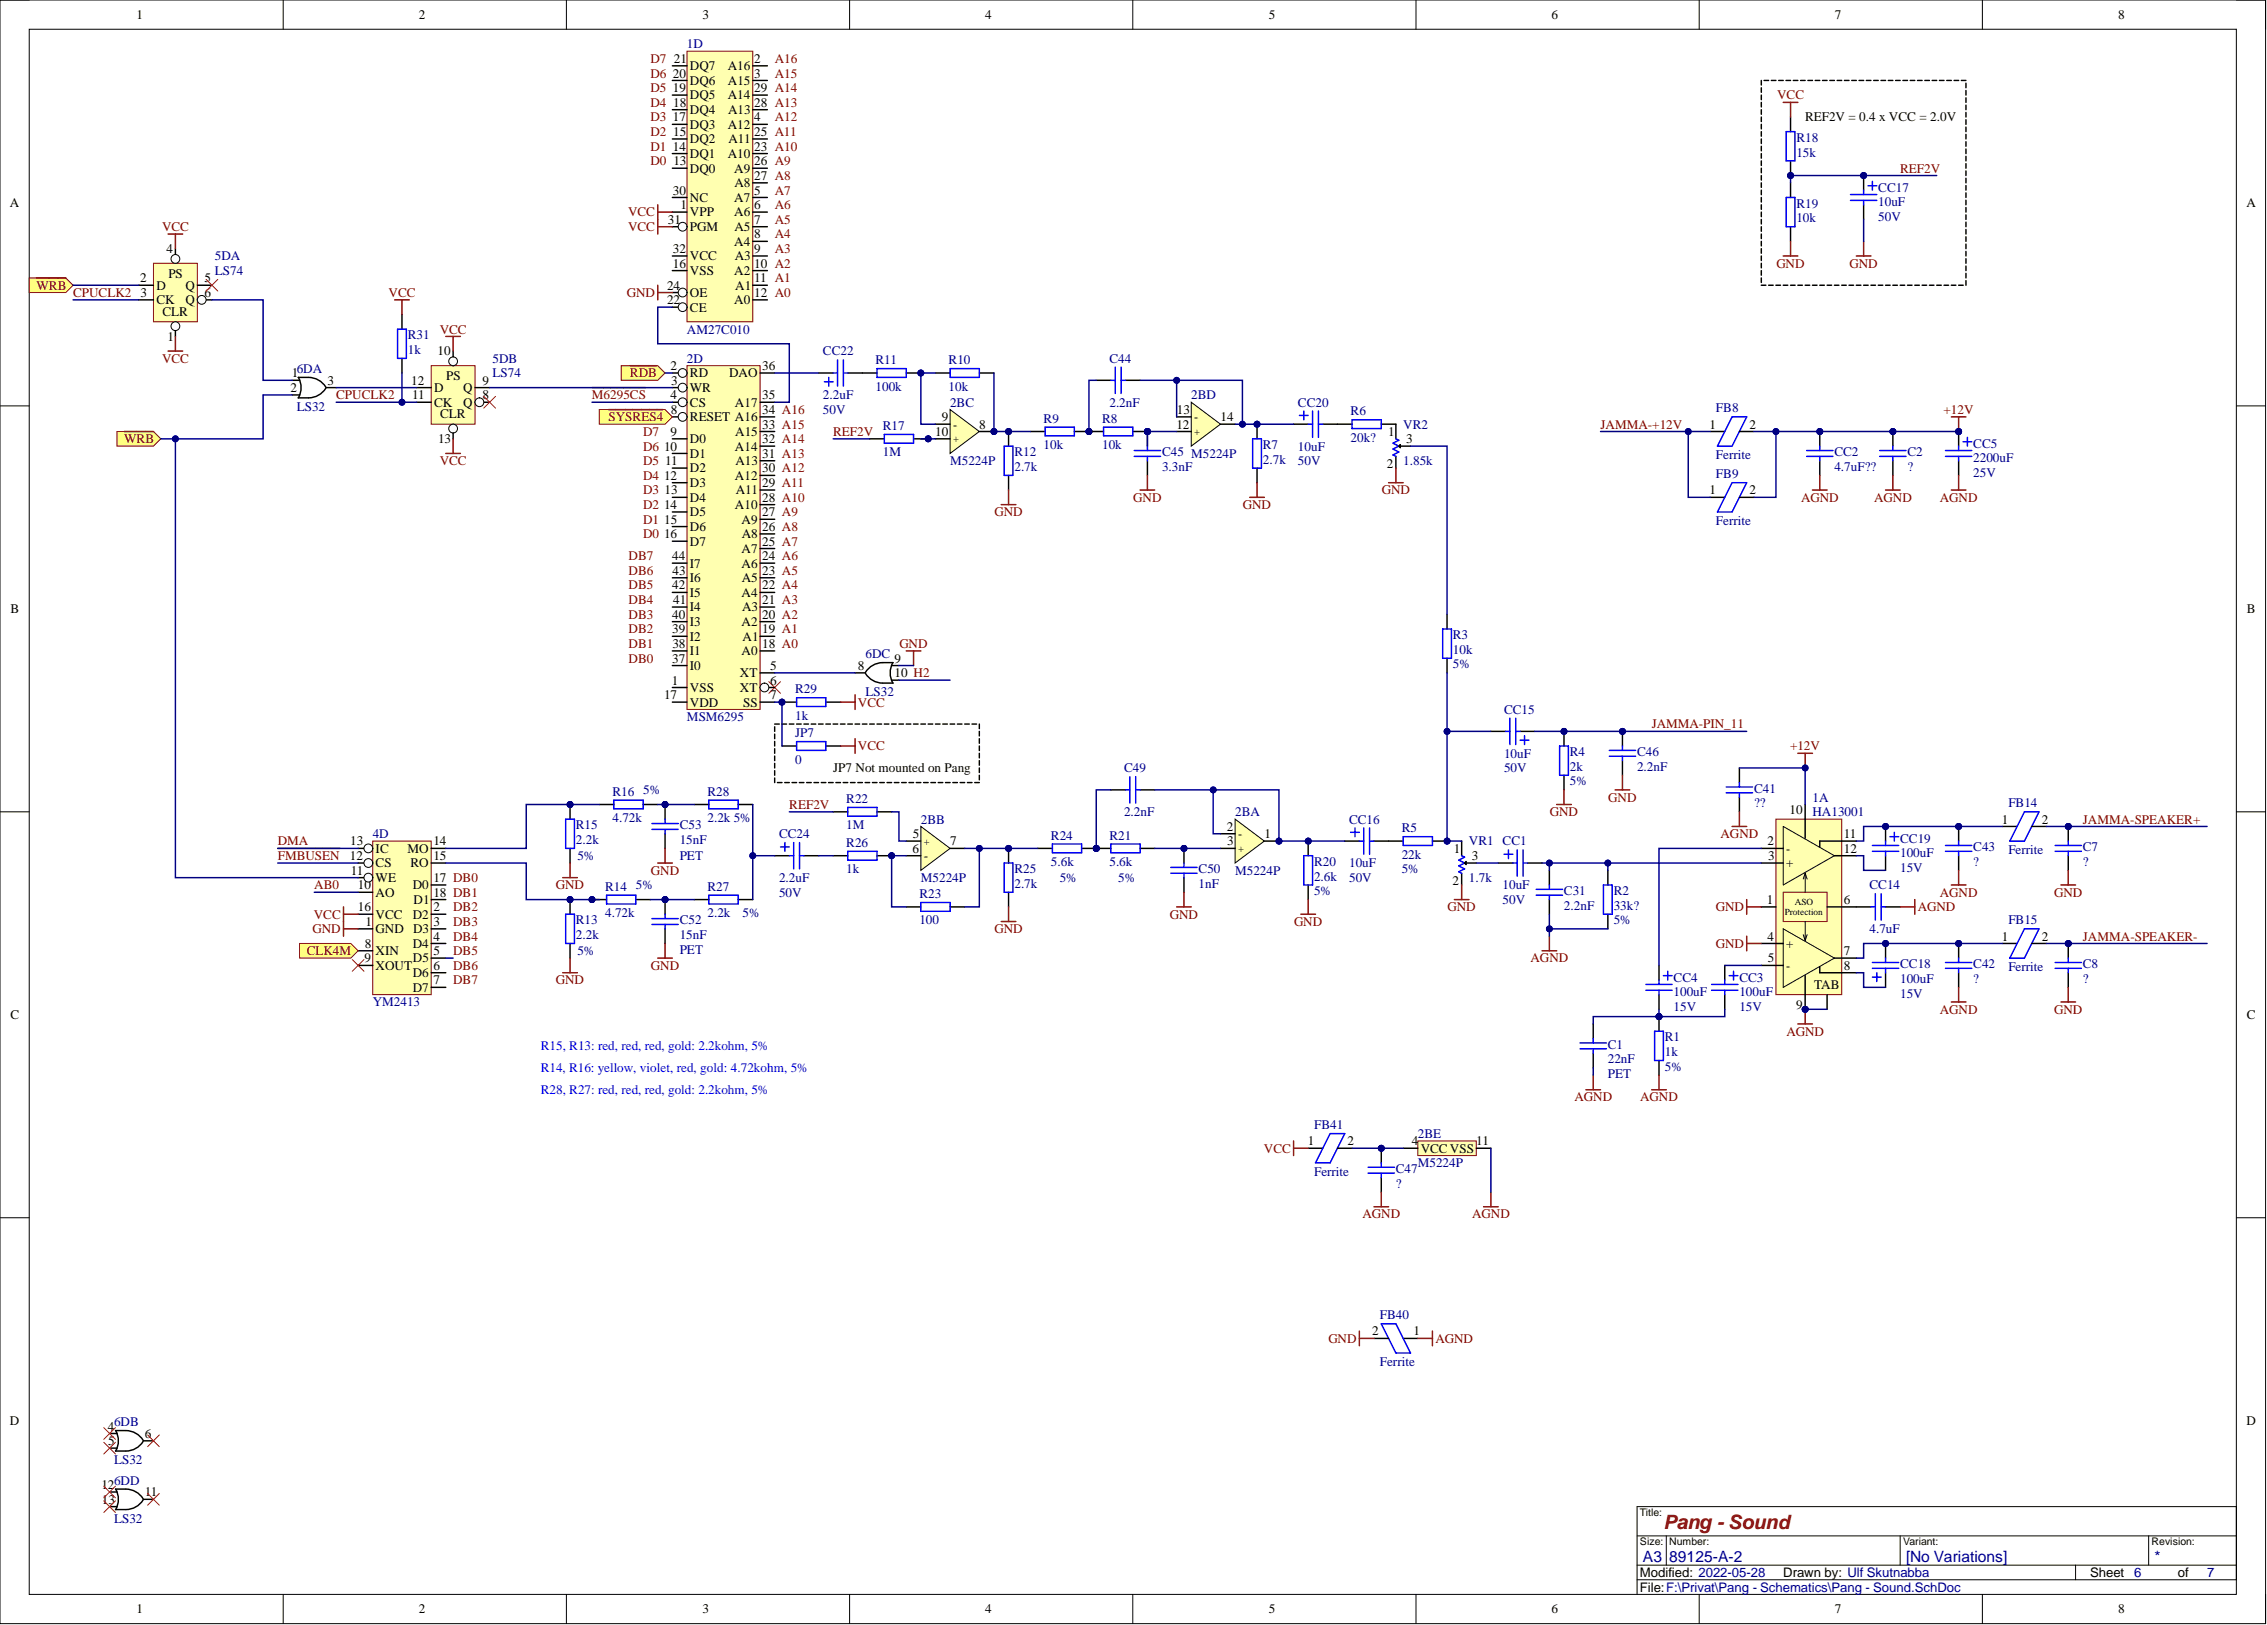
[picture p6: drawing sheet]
<svg xmlns="http://www.w3.org/2000/svg" width="393mm" height="282mm" viewBox="0 0 393 282" stroke-linecap="round" stroke-linejoin="round" font-family="sans-serif">
<defs><g id="words">
<text font-size="3.4" fill="#800000" x="288.6" y="265.2">Pang - Sound</text>
<g font-size="2.7" fill="#000080">
<text x="285.1" y="270.9">A3</text>
<text x="289.6" y="270.9">89125-A-2</text>
<text x="330.7" y="270.9">[No Variations]</text>
<text x="373.8" y="270.9">*</text>
</g>
<g font-size="2.3">
<text x="23.7" y="3.3">1</text>
<text x="72.7" y="3.3">2</text>
<text x="121.9" y="3.3">3</text>
<text x="170.9" y="3.3">4</text>
<text x="220.1" y="3.3">5</text>
<text x="269.2" y="3.3">6</text>
<text x="318.4" y="3.3">7</text>
<text x="367.5" y="3.3">8</text>
<text x="116.9" y="10.9">21</text>
<text x="130.9" y="10.9">2</text>
<text x="116.7" y="16">19</text>
<text x="116.7" y="13.4">20</text>
<text x="119.7" y="17.3">DQ5</text>
<text x="119.7" y="14.7">DQ6</text>
<text x="119.7" y="12.2">DQ7</text>
<text x="126.3" y="12.2">A16</text>
<text x="126.3" y="17.3">A14</text>
<text x="126.3" y="14.7">A15</text>
<text x="130.9" y="13.4">3</text>
<text x="130.9" y="16">29 A14</text>
<text x="116.7" y="21.1">17</text>
<text x="116.8" y="23.6">15</text>
<text x="116.8" y="18.5">18</text>
<text x="119.7" y="22.3">DQ3</text>
<text x="119.7" y="19.8">DQ4</text>
<text x="126.3" y="22.3">A12</text>
<text x="126.3" y="19.8">A13</text>
<text x="130.9" y="21.1">4</text>
<text x="130.9" y="23.6">25 A11</text>
<text x="130.9" y="18.5">28 A13</text>
<text x="313.2" y="21.1">REF2V = 0.4 x VCC = 2.0V</text>
<text x="116.7" y="26.1">14</text>
<text x="116.8" y="28.7">13</text>
<text x="119.7" y="29.9">DQ0</text>
<text x="119.7" y="27.4">DQ1</text>
<text x="119.7" y="24.9">DQ2</text>
<text x="126.3" y="27.4">A10</text>
<text x="126.4" y="24.9">A11</text>
<text x="127.4" y="29.9">A9</text>
<text x="130.9" y="26.1">23 A10</text>
<text x="130.9" y="28.7">26 A9</text>
<text x="1.7" y="36">A</text>
<text x="116.7" y="33.7">30</text>
<text x="119.7" y="35">NC</text>
<text x="127.4" y="35">A7</text>
<text x="127.4" y="32.5">A8</text>
<text x="130.9" y="33.7">5</text>
<text x="130.9" y="31.2">27 A8</text>
<text x="389.8" y="36">A</text>
<text x="115.9" y="38.8">31</text>
<text x="118.1" y="36.3">1</text>
<text x="119.7" y="37.6">VPP</text>
<text x="119.7" y="40.1">PGM</text>
<text x="127.4" y="37.6">A6</text>
<text x="127.4" y="40.1">A5</text>
<text x="130.9" y="36.3">6</text>
<text x="130.9" y="38.8">7</text>
<text x="130.9" y="41.4">8</text>
<text x="28.9" y="43.9">4</text>
<text x="116.7" y="46.4">16</text>
<text x="116.7" y="43.9">32</text>
<text x="119.7" y="47.7">VSS</text>
<text x="119.7" y="45.2">VCC</text>
<text x="127.4" y="42.6">A4</text>
<text x="127.4" y="47.7">A2</text>
<text x="127.5" y="45.2">A3</text>
<text x="130.9" y="43.9">9</text>
<text x="130.9" y="46.4">10 A2</text>
<text x="24.3" y="49">2</text>
<text x="24.4" y="51.5">3</text>
<text x="27.1" y="50.2">D</text>
<text x="27.1" y="52.8">CK</text>
<text x="29.2" y="48.2">PS</text>
<text x="32.2" y="50.2">Q</text>
<text x="32.2" y="52.8">Q</text>
<text x="35.5" y="49">5</text>
<text x="35.5" y="51.5">6</text>
<text x="115.7" y="52.8">22</text>
<text x="115.7" y="50.2">24</text>
<text x="119.7" y="51.5">OE</text>
<text x="127.4" y="52.8">A0</text>
<text x="127.6" y="50.2">A1</text>
<text x="130.9" y="49">11 A1</text>
<text x="130.9" y="51.5">12 A0</text>
<text x="28.2" y="54.8">CLR</text>
<text x="29.1" y="59.1">1</text>
<text x="119.7" y="54">CE</text>
<text x="50.6" y="65.5">1</text>
<text x="75.9" y="61.7">10</text>
<text x="77.4" y="66">PS</text>
<text x="116.4" y="64.2">2</text>
<text x="119.7" y="65.5">RD</text>
<text x="126.5" y="65.5">DAO</text>
<text x="132.3" y="64.2">36</text>
<text x="50.4" y="68">2</text>
<text x="56.8" y="66.7">3</text>
<text x="71.4" y="66.7">12</text>
<text x="71.5" y="69.3">11</text>
<text x="75.3" y="68">D</text>
<text x="75.3" y="70.5">CK</text>
<text x="80.4" y="68">Q</text>
<text x="80.4" y="70.5">Q</text>
<text x="83.7" y="66.7">9</text>
<text x="83.7" y="69.3">8</text>
<text x="116.4" y="69.3">4</text>
<text x="116.4" y="71.8">8</text>
<text x="116.5" y="66.7">3</text>
<text x="119.7" y="68">WR</text>
<text x="119.7" y="70.5">CS</text>
<text x="127.5" y="70.5">A17</text>
<text x="132.3" y="71.8">34 A16</text>
<text x="132.3" y="69.3">35</text>
<text x="204.2" y="71.8">13</text>
<text x="76" y="76.9">13</text>
<text x="76.4" y="72.6">CLR</text>
<text x="116.4" y="75.6">9</text>
<text x="119.7" y="73.1">RESET A16</text>
<text x="119.7" y="76.9">D0</text>
<text x="127.6" y="75.6">A15</text>
<text x="132.3" y="76.9">32 A14</text>
<text x="132.3" y="74.3">33 A15</text>
<text x="162.3" y="75.6">10</text>
<text x="163.4" y="73.1">9</text>
<text x="165.4" y="74.3">-</text>
<text x="169.9" y="74.3">8</text>
<text x="204.1" y="74.3">12</text>
<text x="207.2" y="73.1">-</text>
<text x="211.8" y="73.1">14</text>
<text x="240.8" y="75.6">1</text>
<text x="244" y="76.9">3</text>
<text x="296.6" y="74.3">1</text>
<text x="303.6" y="74.3">2</text>
<text x="115.2" y="78.1">10</text>
<text x="115.2" y="83.2">12</text>
<text x="115.4" y="80.7">11</text>
<text x="119.7" y="79.4">D1</text>
<text x="119.7" y="82">D2</text>
<text x="127.5" y="83.2">A12</text>
<text x="127.5" y="78.1">A14</text>
<text x="127.6" y="80.7">A13</text>
<text x="132.3" y="82">30 A12</text>
<text x="132.3" y="79.4">31 A13</text>
<text x="240.6" y="81.2">2</text>
<text x="115.2" y="88.3">14</text>
<text x="115.3" y="85.8">13</text>
<text x="119.7" y="84.5">D3</text>
<text x="119.7" y="87">D4</text>
<text x="119.7" y="89.6">D5</text>
<text x="127.5" y="88.3">A10</text>
<text x="127.7" y="85.8">A11</text>
<text x="132.3" y="89.6">27 A9</text>
<text x="132.3" y="87">28 A10</text>
<text x="132.3" y="84.5">29 A11</text>
<text x="296.6" y="85.8">1</text>
<text x="303.6" y="85.8">2</text>
<text x="115.2" y="93.4">16</text>
<text x="115.3" y="90.8">15</text>
<text x="119.7" y="92.1">D6</text>
<text x="119.7" y="94.6">D7</text>
<text x="128.7" y="95.9">A7</text>
<text x="128.7" y="90.8">A9</text>
<text x="128.7" y="93.4">A8</text>
<text x="132.3" y="94.6">25 A7</text>
<text x="132.3" y="92.1">26 A8</text>
<text x="116.6" y="97.2">44</text>
<text x="116.7" y="99.7">43</text>
<text x="119.7" y="101">I6</text>
<text x="119.7" y="98.4">I7</text>
<text x="128.7" y="98.4">A6</text>
<text x="128.7" y="101">A5</text>
<text x="132.3" y="99.7">23 A5</text>
<text x="132.3" y="97.2">24 A6</text>
<text x="1.8" y="106.4">B</text>
<text x="116.6" y="107.3">40</text>
<text x="116.6" y="102.3">42</text>
<text x="116.8" y="104.8">41</text>
<text x="119.7" y="106.1">I4</text>
<text x="119.7" y="103.5">I5</text>
<text x="128.7" y="103.5">A4</text>
<text x="128.8" y="106.1">A3</text>
<text x="132.3" y="107.3">20 A2</text>
<text x="132.3" y="104.8">21 A3</text>
<text x="132.3" y="102.3">22 A4</text>
<text x="389.8" y="106.4">B</text>
<text x="116.6" y="109.9">39</text>
<text x="116.7" y="112.4">38</text>
<text x="119.7" y="113.7">I1</text>
<text x="119.7" y="111.1">I2</text>
<text x="119.7" y="108.6">I3</text>
<text x="128.7" y="113.7">A0</text>
<text x="128.7" y="108.6">A2</text>
<text x="128.8" y="111.1">A1</text>
<text x="132.3" y="112.4">18 A0</text>
<text x="132.3" y="109.9">19 A1</text>
<text x="116.6" y="118.7">1</text>
<text x="116.6" y="114.9">37</text>
<text x="119.7" y="116.2">I0</text>
<text x="128.4" y="117.5">XT</text>
<text x="133.7" y="116.2">5</text>
<text x="133.7" y="118.7">6</text>
<text x="148.9" y="116.2">8</text>
<text x="155.2" y="114.9">9</text>
<text x="155.2" y="117.5">10 H2</text>
<text x="115.2" y="121.3">17</text>
<text x="119.7" y="120">VSS</text>
<text x="119.7" y="122.5">VDD</text>
<text x="128.4" y="120">XT</text>
<text x="129" y="122.5">SS</text>
<text x="133.7" y="121.3">7</text>
<text x="144.6" y="134">JP7 Not mounted on Pang</text>
<text x="310.5" y="141.2">10</text>
<text x="347.4" y="142.8">1</text>
<text x="354.3" y="142.8">2</text>
<text x="60.7" y="149.2">12</text>
<text x="60.8" y="146.7">13</text>
<text x="65.2" y="147.9">IC</text>
<text x="70.7" y="147.9">MO</text>
<text x="75.2" y="146.7">14</text>
<text x="75.2" y="149.2">15</text>
<text x="158.3" y="147.9">6</text>
<text x="158.4" y="145.4">5</text>
<text x="160.3" y="149.2">-</text>
<text x="164.8" y="146.7">7</text>
<text x="212.9" y="144.1">2</text>
<text x="213" y="146.7">3</text>
<text x="214.8" y="145.4">-</text>
<text x="219.4" y="145.4">1</text>
<text x="252.3" y="147.9">1</text>
<text x="255.4" y="149.2">3</text>
<text x="306.7" y="146.7">2</text>
<text x="306.8" y="149.2">3</text>
<text x="309.9" y="147.9">-</text>
<text x="319.9" y="147.9">12</text>
<text x="319.9" y="145.4">11</text>
<text x="60.9" y="151.7">11</text>
<text x="62.1" y="154.3">10</text>
<text x="65.2" y="155.5">AO</text>
<text x="65.2" y="153">WE</text>
<text x="65.2" y="150.5">CS</text>
<text x="71.2" y="150.5">RO</text>
<text x="71.6" y="154.3">D0</text>
<text x="75.2" y="153">17 DB0</text>
<text x="75.2" y="155.5">18 DB1</text>
<text x="252.1" y="153.5">2</text>
<text x="309.9" y="150.5">+</text>
<text x="62.1" y="158.1">16</text>
<text x="63.4" y="160.6">1</text>
<text x="65.2" y="161.9">GND</text>
<text x="65.2" y="159.3">VCC</text>
<text x="71.6" y="159.3">D2</text>
<text x="71.7" y="161.9">D3</text>
<text x="71.8" y="156.8">D1</text>
<text x="75.2" y="158.1">2</text>
<text x="75.2" y="160.6">3</text>
<text x="306.5" y="156.8">1</text>
<text x="319.9" y="156.8">6</text>
<text x="63.2" y="167">9</text>
<text x="63.3" y="164.4">8</text>
<text x="65.2" y="165.7">XIN</text>
<text x="71.6" y="164.4">D4</text>
<text x="71.6" y="167">D5</text>
<text x="75.2" y="163.1">4</text>
<text x="75.2" y="165.7">5</text>
<text x="306.7" y="163.1">4</text>
<text x="306.7" y="167">5</text>
<text x="309.9" y="164.4">+</text>
<text x="319.9" y="165.7">7</text>
<text x="347.4" y="163.1">1</text>
<text x="354.3" y="163.1">2</text>
<text x="65.2" y="168.2">XOUT</text>
<text x="71.6" y="169.5">D6</text>
<text x="71.6" y="172">D7</text>
<text x="75.2" y="168.2">6</text>
<text x="75.2" y="170.8">7</text>
<text x="309.9" y="168.2">-</text>
<text x="314.8" y="171.5">TAB</text>
<text x="319.9" y="168.2">8</text>
<text x="1.8" y="176.8">C</text>
<text x="311.6" y="174.9">9</text>
<text x="389.8" y="176.8">C</text>
<text x="226.9" y="198.7">1</text>
<text x="233.8" y="198.7">2</text>
<text x="244.9" y="198.7">4</text>
<text x="246.5" y="199.9">VCCVSS</text>
<text x="256.2" y="198.7">11</text>
<text x="238.1" y="231.7">2</text>
<text x="245.2" y="231.7">1</text>
<text x="1.7" y="247.2">D</text>
<text x="18.7" y="248.1">4</text>
<text x="18.8" y="250.7">5</text>
<text x="25.1" y="249.4">6</text>
<text x="389.8" y="247.2">D</text>
<text x="17.6" y="258.3">12</text>
<text x="17.7" y="260.8">13</text>
<text x="25.1" y="259.6">11</text>
<text x="284.6" y="273.6">Modified: 2022-05-28</text>
<text x="309.4" y="273.6">Drawn by: Ulf Skutnabba</text>
<text x="362.7" y="273.6">Sheet</text>
<text x="377.9" y="273.6">of</text>
<text x="23.7" y="279.9">1</text>
<text x="72.7" y="279.9">2</text>
<text x="121.9" y="279.9">3</text>
<text x="170.9" y="279.9">4</text>
<text x="220.1" y="279.9">5</text>
<text x="269.2" y="279.9">6</text>
<text x="284.6" y="276.1">File:F:\Privat\Pang - Schematics\Pang - Sound.SchDoc</text>
<text x="318.4" y="279.9">7</text>
<text x="367.5" y="279.9">8</text>
</g>
<g font-size="2.3" fill="#800000">
<text x="112.9" y="10.9">D7</text>
<text x="134.4" y="10.9">A16</text>
<text x="112.9" y="16">D5</text>
<text x="112.9" y="13.4">D6</text>
<text x="134.4" y="13.4">A15</text>
<text x="308.4" y="17.3">VCC</text>
<text x="112.9" y="23.6">D2</text>
<text x="112.9" y="21.1">D3</text>
<text x="112.9" y="18.5">D4</text>
<text x="134.4" y="21.1">A12</text>
<text x="112.9" y="28.7">D0</text>
<text x="112.9" y="26.1">D1</text>
<text x="329.7" y="29.9">REF2V</text>
<text x="134.4" y="33.7">A7</text>
<text x="28.1" y="40.1">VCC</text>
<text x="109" y="37.6">VCC</text>
<text x="109" y="40.1">VCC</text>
<text x="134.4" y="41.4">A4</text>
<text x="134.4" y="38.8">A5</text>
<text x="134.4" y="36.3">A6</text>
<text x="134.4" y="43.9">A3</text>
<text x="308.2" y="46.4">GND</text>
<text x="320.9" y="46.4">GND</text>
<text x="6.3" y="50.2">WRB</text>
<text x="12.7" y="51.5">CPUCLK2</text>
<text x="67.4" y="51.5">VCC</text>
<text x="108.8" y="51.5">GND</text>
<text x="76.3" y="57.8">VCC</text>
<text x="28.1" y="62.9">VCC</text>
<text x="109.3" y="65.5">RDB</text>
<text x="58.3" y="69.3">CPUCLK2</text>
<text x="102.7" y="69.3">M6295CS</text>
<text x="337.2" y="71.8">+12V</text>
<text x="21.6" y="76.9">WRB</text>
<text x="105.6" y="73.1">SYSRES4</text>
<text x="111.6" y="75.6">D7</text>
<text x="144.6" y="75.6">REF2V</text>
<text x="277.7" y="74.3">JAMMA-+12V</text>
<text x="76.3" y="80.7">VCC</text>
<text x="111.6" y="83.2">D4</text>
<text x="111.6" y="80.7">D5</text>
<text x="111.6" y="78.1">D6</text>
<text x="111.6" y="88.3">D2</text>
<text x="111.6" y="85.8">D3</text>
<text x="172.5" y="89.6">GND</text>
<text x="196.6" y="87">GND</text>
<text x="215.7" y="88.3">GND</text>
<text x="239.8" y="85.8">GND</text>
<text x="312.5" y="87">AGND</text>
<text x="325.2" y="87">AGND</text>
<text x="336.6" y="87">AGND</text>
<text x="111.6" y="93.4">D0</text>
<text x="111.6" y="90.8">D1</text>
<text x="109.1" y="99.7">DB6</text>
<text x="109.1" y="97.2">DB7</text>
<text x="109.1" y="107.3">DB3</text>
<text x="109.1" y="104.8">DB4</text>
<text x="109.1" y="102.3">DB5</text>
<text x="109.1" y="112.4">DB1</text>
<text x="109.1" y="109.9">DB2</text>
<text x="156.1" y="112.4">GND</text>
<text x="109.1" y="114.9">DB0</text>
<text x="148.9" y="122.5">VCC</text>
<text x="148.9" y="130.2">VCC</text>
<text x="286.6" y="126.4">JAMMA-PIN_11</text>
<text x="310.6" y="130.2">+12V</text>
<text x="137" y="140.3">REF2V</text>
<text x="268.9" y="141.6">GND</text>
<text x="279.1" y="139">GND</text>
<text x="361.4" y="142.8">JAMMA-SPEAKER+</text>
<text x="48.2" y="149.2">FMBUSEN</text>
<text x="48.2" y="146.7">DMA</text>
<text x="298.5" y="145.4">AGND</text>
<text x="54.5" y="154.3">AB0</text>
<text x="96.5" y="154.3">GND</text>
<text x="112.9" y="151.7">GND</text>
<text x="336.6" y="155.5">AGND</text>
<text x="356.4" y="155.5">GND</text>
<text x="54.2" y="161.9">GND</text>
<text x="54.4" y="159.3">VCC</text>
<text x="78.6" y="158.1">DB2</text>
<text x="78.6" y="160.6">DB3</text>
<text x="172.5" y="161.9">GND</text>
<text x="203" y="159.3">GND</text>
<text x="224.5" y="160.6">GND</text>
<text x="251.2" y="158.1">GND</text>
<text x="297.7" y="158.1">GND</text>
<text x="332.7" y="158.1">AGND</text>
<text x="53.2" y="165.7">CLK4M</text>
<text x="78.6" y="163.1">DB4</text>
<text x="78.6" y="165.7">DB5</text>
<text x="265.6" y="167">AGND</text>
<text x="297.7" y="164.4">GND</text>
<text x="361.4" y="163.1">JAMMA-SPEAKER-</text>
<text x="78.6" y="168.2">DB6</text>
<text x="78.6" y="170.8">DB7</text>
<text x="96.5" y="170.8">GND</text>
<text x="112.9" y="168.2">GND</text>
<text x="310" y="179.6">AGND</text>
<text x="336.6" y="175.8">AGND</text>
<text x="356.4" y="175.8">GND</text>
<text x="273.2" y="191.1">AGND</text>
<text x="284.6" y="191.1">AGND</text>
<text x="219.3" y="199.9">VCC</text>
<text x="236.4" y="211.4">AGND</text>
<text x="255.4" y="211.4">AGND</text>
<text x="230.5" y="232.9">GND</text>
<text x="249" y="232.9">AGND</text>
</g>
<g font-size="2.3" fill="#000080">
<text x="119.2" y="8.4">1D</text>
<text x="311.7" y="24.6">R18</text>
<text x="311.7" y="27.1">15k</text>
<text x="325.9" y="33.2">CC17</text>
<text x="325.9" y="35.8">10uF</text>
<text x="311.7" y="36">R19</text>
<text x="311.7" y="38.6">10k</text>
<text x="325.9" y="38.3">50V</text>
<text x="37.3" y="45.2">5DA</text>
<text x="37.3" y="47.7">LS74</text>
<text x="70.8" y="58.9">R31</text>
<text x="119.2" y="57.8">AM27C010</text>
<text x="51.5" y="64.7">6DA</text>
<text x="70.8" y="61.4">1k</text>
<text x="85.5" y="62.9">5DB</text>
<text x="85.5" y="65.5">LS74</text>
<text x="119.2" y="62.9">2D</text>
<text x="142.8" y="61.7">CC22</text>
<text x="151.9" y="63.2">R11</text>
<text x="164.6" y="63.2">R10</text>
<text x="192.5" y="62.9">C44</text>
<text x="51.5" y="71.3">LS32</text>
<text x="142.8" y="71.8">50V</text>
<text x="142.8" y="69.3">2.2uF</text>
<text x="151.9" y="67.7">100k</text>
<text x="164.6" y="67.7">10k</text>
<text x="164.8" y="70.5">2BC</text>
<text x="192.5" y="70.5">2.2nF</text>
<text x="206.7" y="69.3">2BD</text>
<text x="225.2" y="70.5">CC20</text>
<text x="297.7" y="71.6">FB8</text>
<text x="153.2" y="74.6">R17</text>
<text x="181.1" y="73.3">R9</text>
<text x="181.1" y="77.9">10k</text>
<text x="191.2" y="73.3">R8</text>
<text x="191.2" y="77.9">10k</text>
<text x="219.1" y="77.9">R7</text>
<text x="234.3" y="72.1">R6</text>
<text x="234.3" y="76.6">20k?</text>
<text x="243.5" y="74.3">VR2</text>
<text x="342.4" y="77.6">CC5</text>
<text x="153.2" y="79.2">1M</text>
<text x="164.8" y="80.7">M5224P</text>
<text x="176" y="79.2">R12</text>
<text x="176" y="81.7">2.7k</text>
<text x="201.6" y="79.2">C45 M5224P</text>
<text x="201.6" y="81.7">3.3nF</text>
<text x="219.1" y="80.4">2.7k</text>
<text x="225.2" y="80.7">50V</text>
<text x="225.2" y="78.1">10uF</text>
<text x="243.5" y="80.7">1.85k</text>
<text x="297.7" y="79.7">Ferrite</text>
<text x="297.7" y="83">FB9</text>
<text x="318.3" y="79.2">CC2</text>
<text x="318.3" y="81.7">4.7uF??</text>
<text x="331" y="79.2">C2</text>
<text x="331" y="81.7">?</text>
<text x="342.4" y="82.7">25V</text>
<text x="342.4" y="80.2">2200uF</text>
<text x="297.7" y="91.1">Ferrite</text>
<text x="252.1" y="110.9">R3</text>
<text x="252.1" y="113.4">10k</text>
<text x="150.2" y="114.2">6DC</text>
<text x="252.1" y="116">5%</text>
<text x="119.2" y="125.1">MSM6295</text>
<text x="138" y="120.3">R29</text>
<text x="138" y="124.8">1k</text>
<text x="150.2" y="120.8">LS32</text>
<text x="261" y="123.8">CC15</text>
<text x="138" y="127.9">JP7</text>
<text x="261" y="131.4">10uF</text>
<text x="272.4" y="131.2">R4</text>
<text x="284" y="131.2">C46</text>
<text x="111.6" y="137.8">5%</text>
<text x="138" y="132.4">0</text>
<text x="195" y="134">C49</text>
<text x="261" y="134">50V</text>
<text x="272.4" y="136.3">5%</text>
<text x="272.4" y="133.7">2k</text>
<text x="284" y="133.7">2.2nF</text>
<text x="304.3" y="137.5">C41</text>
<text x="99.9" y="143.9">R15</text>
<text x="106.3" y="138">R16</text>
<text x="106.3" y="142.6">4.72k</text>
<text x="117.9" y="143.9">C53</text>
<text x="122.7" y="138">R28</text>
<text x="122.7" y="142.6">2.2k 5%</text>
<text x="146.8" y="139.3">R22</text>
<text x="146.8" y="143.9">1M</text>
<text x="159.8" y="142.8">2BB</text>
<text x="195" y="141.6">2.2nF</text>
<text x="214.3" y="141.6">2BA</text>
<text x="234.1" y="142.8">CC16</text>
<text x="304.3" y="140.1">??</text>
<text x="314.5" y="139">1A</text>
<text x="314.5" y="141.6">HA13001</text>
<text x="348.5" y="140.1">FB14</text>
<text x="64.7" y="145.4">4D</text>
<text x="99.9" y="146.4">2.2k</text>
<text x="100.2" y="149.2">5%</text>
<text x="117.9" y="149.2">PET</text>
<text x="117.9" y="146.4">15nF</text>
<text x="135.2" y="145.4">CC24</text>
<text x="146.8" y="146.9">R26</text>
<text x="182.3" y="145.6">R24</text>
<text x="192.5" y="145.6">R21</text>
<text x="243.2" y="144.4">R5</text>
<text x="243.2" y="148.9">22k</text>
<text x="254.9" y="146.7">VR1 CC1</text>
<text x="329.7" y="146.1">CC19</text>
<text x="329.7" y="148.7">100uF</text>
<text x="342.4" y="147.7">C43</text>
<text x="348.5" y="148.2">Ferrite</text>
<text x="361.4" y="147.7">C7</text>
<text x="105" y="154.5">R14</text>
<text x="110.3" y="154.3">5%</text>
<text x="122.7" y="154.5">R27</text>
<text x="135.2" y="155.5">50V</text>
<text x="135.2" y="153">2.2uF</text>
<text x="146.8" y="151.5">1k</text>
<text x="159.5" y="155.8">R23</text>
<text x="159.8" y="153">M5224P</text>
<text x="176" y="151.5">R25</text>
<text x="176" y="154">2.7k</text>
<text x="182.3" y="150.2">5.6k</text>
<text x="183.9" y="153">5%</text>
<text x="192.5" y="150.2">5.6k</text>
<text x="194" y="153">5%</text>
<text x="208" y="151.5">C50</text>
<text x="208" y="154">1nF</text>
<text x="214.3" y="151.7">M5224P</text>
<text x="228" y="155.3">5%</text>
<text x="228" y="150.2">R20</text>
<text x="228" y="152.7">2.6k</text>
<text x="234.1" y="153">50V</text>
<text x="234.1" y="150.5">10uF</text>
<text x="243.2" y="151.5">5%</text>
<text x="254.9" y="153">1.7k</text>
<text x="260.7" y="154.3">10uF</text>
<text x="271.4" y="155.3">C31</text>
<text x="280" y="155.3">R2</text>
<text x="324.4" y="154.3">CC14</text>
<text x="329.7" y="151.2">15V</text>
<text x="342.4" y="150.2">?</text>
<text x="361.4" y="150.2">?</text>
<text x="99.9" y="160.4">R13</text>
<text x="105" y="159.1">4.72k</text>
<text x="117.9" y="160.4">C52</text>
<text x="122.7" y="159.1">2.2k</text>
<text x="128.8" y="159.1">5%</text>
<text x="159.5" y="160.4">100</text>
<text x="260.7" y="156.8">50V</text>
<text x="271.4" y="157.8">2.2nF</text>
<text x="280" y="160.4">5%</text>
<text x="280" y="157.8">33k?</text>
<text x="324.4" y="161.9">4.7uF</text>
<text x="348.5" y="160.4">FB15</text>
<text x="99.9" y="162.9">2.2k</text>
<text x="100.2" y="165.7">5%</text>
<text x="117.9" y="165.4">PET</text>
<text x="117.9" y="162.9">15nF</text>
<text x="329.7" y="168">CC18</text>
<text x="342.4" y="168">C42</text>
<text x="361.4" y="168">C8</text>
<text x="290.4" y="170.3">CC4</text>
<text x="290.4" y="172.8">100uF</text>
<text x="301.8" y="170.3">CC3</text>
<text x="301.8" y="172.8">100uF</text>
<text x="329.7" y="173">15V</text>
<text x="329.7" y="170.5">100uF</text>
<text x="342.4" y="170.5">?</text>
<text x="348.5" y="168.5">Ferrite</text>
<text x="361.4" y="170.5">?</text>
<text x="64.7" y="174.6">YM2413</text>
<text x="290.4" y="175.3">15V</text>
<text x="301.8" y="175.3">15V</text>
<text x="279" y="181.9">C1</text>
<text x="279" y="184.5">22nF</text>
<text x="288.9" y="185.7">5%</text>
<text x="288.9" y="180.7">R1</text>
<text x="288.9" y="183.2">1k</text>
<text x="279" y="187">PET</text>
<text x="228" y="195.9">FB41</text>
<text x="246" y="197.4">2BE</text>
<text x="228" y="204">Ferrite</text>
<text x="242.2" y="203.5">C47</text>
<text x="246" y="202.5">M5224P</text>
<text x="242.2" y="206">?</text>
<text x="239.4" y="228.9">FB40</text>
<text x="239.4" y="237">Ferrite</text>
<text x="19.8" y="247.4">6DB</text>
<text x="19.8" y="254">LS32</text>
<text x="19.8" y="257.5">6DD</text>
<text x="19.8" y="264.1">LS32</text>
<text x="370.3" y="273.6">6</text>
<text x="383" y="273.6">7</text>
</g>
<g font-size="2.3" fill="#00f">
<text x="93.8" y="182.2">R15, R13: red, red, red, gold: 2.2kohm, 5%</text>
<text x="93.8" y="186">R14, R16: yellow, violet, red, gold: 4.72kohm, 5%</text>
<text x="93.8" y="189.8">R28, R27: red, red, red, gold: 2.2kohm, 5%</text>
</g>
<g font-size="1.8">
<text x="165.4" y="76.8">+</text>
<text x="207.2" y="75.5">+</text>
<text x="160.3" y="146.5">+</text>
<text x="214.8" y="147.8">+</text>
<text x="284.6" y="263">Title:</text>
<text x="284.6" y="268.1">Size:</text>
<text x="289.6" y="268.1">Number:</text>
<text x="330.2" y="268.1">Variant:</text>
<text x="373.3" y="268.1">Revision:</text>
</g>
<g font-size="1.6">
<text x="309.7" y="158.7">Protection</text>
<text x="311.4" y="157">ASO</text>
</g>
</g></defs>
<g fill="none" stroke="#000" stroke-width=".17">
<path d="M0 0h393.1v281.6h-393.1zM0 0h5.1M49.1 0v5.1M98.3 0v5.1M147.4 0v5.1M196.6 0v5.1M245.7 0v5.1M294.8 0v5.1M344 0v5.1M388 0h5.1v5.1M5.1 5.1h382.9v271.5h-382.9zM0 70.4h5.1"/>
<path d="M388 70.4h5.1M0 140.8h5.1M388 140.8h5.1M0 211.2h5.1M388 211.2h5.1M49.1 276.6v5M98.3 276.6v5M147.4 276.6v5M196.6 276.6v5M245.7 276.6v5M284 274h104v-12.7h-104v15.3M284 266.4h104"/>
<path d="M284 271.5h104M289.1 266.4v5.1M294.8 276.6v5M329.7 266.4v5.1M344 276.6v5M360.1 271.5v2.5M372.8 266.4v5.1M393.1 276.6v5"/>
</g>
<path d="M64.7 145.9h10.1v26.6h-10.1z" fill-rule="evenodd" fill="#ffffb0"/>
<path d="M64.7 145.9h10.1v26.6h-10.1z" fill="none" stroke="#800000" stroke-width=".17"/>
<path d="M62.1 154.8h2.6M62.1 152.2h2.6M74.8 158.6h2.6M62.1 161.1h2.6M62.1 164.9h2.6M62.1 167.5h2.6M74.8 161.1h2.6M74.8 163.7h2.6M74.8 166.2h2.6M74.8 168.7h2.6M74.8 171.3h2.6" fill="none" stroke="#000" stroke-width=".25"/>
<circle cx="63.9" cy="152.2" r=".76" fill="#f8fcff"/>
<circle cx="63.9" cy="152.2" r=".76" fill="none" stroke="#000" stroke-width=".17"/>
<path d="M62.1 149.7h2.6" fill="none" stroke="#000" stroke-width=".25"/>
<circle cx="63.9" cy="149.7" r=".76" fill="#f8fcff"/>
<circle cx="63.9" cy="149.7" r=".76" fill="none" stroke="#000" stroke-width=".17"/>
<path d="M62.1 147.2h2.6" fill="none" stroke="#000" stroke-width=".25"/>
<circle cx="63.9" cy="147.2" r=".76" fill="#f8fcff"/>
<circle cx="63.9" cy="147.2" r=".76" fill="none" stroke="#000" stroke-width=".17"/>
<path d="M62.1 158.6h2.6M74.8 147.2h2.6M74.8 149.7h2.6M74.8 153.5h2.6M74.8 156h2.6" fill="none" stroke="#000" stroke-width=".25"/>
<path d="M26.6 45.7h7.6v10.1h-7.6z" fill-rule="evenodd" fill="#ffffb0"/>
<path d="M26.6 45.7h7.6v10.1h-7.6z" fill="none" stroke="#800000" stroke-width=".17"/>
<path d="M30.4 55.8v2.6" fill="none" stroke="#000" stroke-width=".25"/>
<circle cx="30.4" cy="56.6" r=".76" fill="#f8fcff"/>
<circle cx="30.4" cy="56.6" r=".76" fill="none" stroke="#000" stroke-width=".17"/>
<path d="M24.1 49.5h2.5M24.1 52h2.5M30.4 43.1v2.6" fill="none" stroke="#000" stroke-width=".25"/>
<circle cx="30.4" cy="44.9" r=".76" fill="#f8fcff"/>
<circle cx="30.4" cy="44.9" r=".76" fill="none" stroke="#000" stroke-width=".17"/>
<path d="M34.2 49.5h2.6M34.2 52h2.6" fill="none" stroke="#000" stroke-width=".25"/>
<circle cx="35" cy="52" r=".76" fill="#f8fcff"/>
<circle cx="35" cy="52" r=".76" fill="none" stroke="#000" stroke-width=".17"/>
<path d="M74.8 63.4h7.6v10.2h-7.6z" fill-rule="evenodd" fill="#ffffb0"/>
<path d="M74.8 63.4h7.6v10.2h-7.6z" fill="none" stroke="#800000" stroke-width=".17"/>
<path d="M78.6 73.6v2.5" fill="none" stroke="#000" stroke-width=".25"/>
<circle cx="78.6" cy="74.3" r=".76" fill="#f8fcff"/>
<circle cx="78.6" cy="74.3" r=".76" fill="none" stroke="#000" stroke-width=".17"/>
<path d="M72.3 67.2h2.5M72.3 69.8h2.5M78.6 60.9v2.5" fill="none" stroke="#000" stroke-width=".25"/>
<circle cx="78.6" cy="62.7" r=".76" fill="#f8fcff"/>
<circle cx="78.6" cy="62.7" r=".76" fill="none" stroke="#000" stroke-width=".17"/>
<path d="M82.4 67.2h2.6M82.4 69.8h2.6" fill="none" stroke="#000" stroke-width=".25"/>
<circle cx="83.2" cy="69.8" r=".76" fill="#f8fcff"/>
<circle cx="83.2" cy="69.8" r=".76" fill="none" stroke="#000" stroke-width=".17"/>
<g fill="none" stroke="#000" stroke-width=".25">
<path d="M69.7 54.6v2.5M50.7 66h1.3M50.7 68.5h1.3M56.5 67.1a3.6 3.6 0 0 0-3-1.6h-1.7a3.6 3.6 0 0 1 0 3.5 5.1 5.1 0 0 0 3.9-.8l.8-.9M56.6 67.2h1.7M69.7 62.2v2.5M148.4 116.7h1.7M150.2 116.6a3.5 3.5 0 0 1 3-1.7h1.7a3.6 3.6 0 0 0 0 3.6 5.1 5.1 0 0 1-3.9-.8l-.8-.9M154.7 115.4h1.3M154.7 118h1.3M19 248.7h1.3M19 251.2h1.3"/>
<path d="M19 258.8h1.3M20 248.1h1.8M20 251.7h1.8M20 258.3h1.8M20.1 248.1a3.6 3.6 0 0 1 0 3.6M20.1 258.3a3.6 3.6 0 0 1 0 3.5M21.9 248.1a3.6 3.6 0 0 1 2.9 1.7M21.9 258.3a3.6 3.6 0 0 1 2.9 1.7M24.8 250a3.5 3.5 0 0 1-2.9 1.7M24.9 249.9h1.7M19 261.3h1.3M20 261.8h1.8"/>
<path d="M24.8 260.2a3.5 3.5 0 0 1-2.9 1.6M24.9 260.1h1.7"/>
</g>
<path d="M69 57.1h1.5v5.1h-1.5z" fill="none" stroke="#00f" stroke-width=".25"/>
<path d="M29.2 40.6h2.5M30.4 40.6v2.5M30.4 58.4v2.5M68.5 52h2.5M69.7 52v2.6M77.4 58.4h2.5M78.6 58.4v2.5M29.2 60.9h2.5M77.4 78.7h2.5M78.6 76.1v2.6M102.7 67.2h9.3M48.2 147.2h10.8" fill="none" stroke="#800000" stroke-width=".25"/>
<path d="M35.8 48.5l2 2M37.8 48.5l-2 2M83.9 68.8l2.1 2M86 68.8l-2.1 2M61.1 166.4l2 2.1M63.1 166.4l-2 2.1" fill="none" stroke="#f00" stroke-width=".17"/>
<circle cx="98.9" cy="139.5" r=".51" fill="#000080"/>
<circle cx="98.9" cy="139.5" r=".51" fill="none" stroke="#000080" stroke-width=".17"/>
<path d="M98.9 139.5v2.6" fill="none" stroke="#000" stroke-width=".25"/>
<circle cx="98.9" cy="139.5" r=".51" fill="#000080"/>
<circle cx="98.9" cy="139.5" r=".51" fill="none" stroke="#000080" stroke-width=".17"/>
<path d="M98.9 147.2v2.5" fill="none" stroke="#000" stroke-width=".25"/>
<path d="M98.1 142.1h1.6v5.1h-1.6z" fill="none" stroke="#00f" stroke-width=".25"/>
<circle cx="115.4" cy="139.5" r=".51" fill="#000080"/>
<circle cx="115.4" cy="139.5" r=".51" fill="none" stroke="#000080" stroke-width=".17"/>
<path d="M115.4 139.5v2.6" fill="none" stroke="#000" stroke-width=".25"/>
<circle cx="115.4" cy="139.5" r=".51" fill="#000080"/>
<circle cx="115.4" cy="139.5" r=".51" fill="none" stroke="#000080" stroke-width=".17"/>
<path d="M104 139.5h2.5M111.6 139.5h2.5M120.5 139.5h2.5M128.1 139.5h2.5M115.4 144.6v2.6M120.5 156h2.5M128.1 156h2.5M134.4 148.4h2.6M139.5 148.4h2.5" fill="none" stroke="#000" stroke-width=".25"/>
<g fill="none" stroke="#00f" stroke-width=".25">
<path d="M106.5 138.8h5.1v1.5h-5.1zM123 138.8h5.1v1.5h-5.1zM113.1 143.9h4.6M113.1 142.8h4.6M115.4 142.1v.7M115.4 143.9v.7M123 155.3h5.1v1.5h-5.1zM135.4 146.9h1.6M136.2 146.1v1.6M137 148.4h.7M137.7 146.1v4.6M138.7 148.4h.8"/>
<path d="M138.7 146.1v4.6"/>
</g>
<path d="M114.1 149.7h2.6M115.4 147.2v2.5" fill="none" stroke="#800000" stroke-width=".25"/>
<circle cx="115.4" cy="156" r=".51" fill="#000080"/>
<circle cx="115.4" cy="156" r=".51" fill="none" stroke="#000080" stroke-width=".17"/>
<path d="M115.4 156v2.6" fill="none" stroke="#000" stroke-width=".25"/>
<circle cx="115.4" cy="156" r=".51" fill="#000080"/>
<circle cx="115.4" cy="156" r=".51" fill="none" stroke="#000080" stroke-width=".17"/>
<path d="M115.4 161.1v2.6" fill="none" stroke="#000" stroke-width=".25"/>
<path d="M113.1 159.3h4.6M115.4 158.6v.7M113.1 160.4h4.6M115.4 160.4v.7" fill="none" stroke="#00f" stroke-width=".25"/>
<path d="M114.1 166.2h2.6M115.4 163.7v2.5" fill="none" stroke="#800000" stroke-width=".25"/>
<circle cx="102.7" cy="156" r=".51" fill="#000080"/>
<circle cx="102.7" cy="156" r=".51" fill="none" stroke="#000080" stroke-width=".17"/>
<path d="M102.7 156h2.5" fill="none" stroke="#000" stroke-width=".25"/>
<circle cx="102.7" cy="156" r=".51" fill="#000080"/>
<circle cx="102.7" cy="156" r=".51" fill="none" stroke="#000080" stroke-width=".17"/>
<path d="M110.3 156h2.6" fill="none" stroke="#000" stroke-width=".25"/>
<path d="M105.2 155.3h5.1v1.5h-5.1z" fill="none" stroke="#00f" stroke-width=".25"/>
<circle cx="98.9" cy="156" r=".51" fill="#000080"/>
<circle cx="98.9" cy="156" r=".51" fill="none" stroke="#000080" stroke-width=".17"/>
<path d="M98.9 156v2.6M98.9 163.7v2.5" fill="none" stroke="#000" stroke-width=".25"/>
<circle cx="98.9" cy="156" r=".51" fill="#000080"/>
<circle cx="98.9" cy="156" r=".51" fill="none" stroke="#000080" stroke-width=".17"/>
<path d="M98.1 158.6h1.6v5.1h-1.6z" fill="none" stroke="#00f" stroke-width=".25"/>
<path d="M59.6 157.3v5.1M59.6 158.6h2.5M97.6 152.2h2.6M98.9 149.7v2.5M59.6 161.1h2.5M97.6 168.7h2.6M98.9 166.2v2.5" fill="none" stroke="#800000" stroke-width=".25"/>
<circle cx="154.7" cy="148.4" r=".51" fill="#000080"/>
<circle cx="154.7" cy="148.4" r=".51" fill="none" stroke="#000080" stroke-width=".17"/>
<path d="M144.6 148.4h2.5M152.2 148.4h2.5" fill="none" stroke="#000" stroke-width=".25"/>
<circle cx="154.7" cy="148.4" r=".51" fill="#000080"/>
<circle cx="154.7" cy="148.4" r=".51" fill="none" stroke="#000080" stroke-width=".17"/>
<path d="M147.1 147.7h5.1v1.5h-5.1z" fill="none" stroke="#00f" stroke-width=".25"/>
<circle cx="221.9" cy="145.9" r=".51" fill="#000080"/>
<circle cx="221.9" cy="145.9" r=".51" fill="none" stroke="#000080" stroke-width=".17"/>
<path d="M214.3 142.1l5.1 3.8-5.1 3.8z" fill="#ffffb0"/>
<path d="M214.3 142.1l5.1 3.8-5.1 3.8z" fill="none" stroke="#000" stroke-width=".17"/>
<path d="M211.8 144.6h2.5M211.8 147.2h2.5M219.4 145.9h2.5" fill="none" stroke="#000" stroke-width=".25"/>
<circle cx="221.9" cy="145.9" r=".51" fill="#000080"/>
<circle cx="221.9" cy="145.9" r=".51" fill="none" stroke="#000080" stroke-width=".17"/>
<path d="M159.8 143.4l5 3.8-5 3.8z" fill="#ffffb0"/>
<path d="M159.8 143.4l5 3.8-5 3.8z" fill="none" stroke="#000" stroke-width=".17"/>
<path d="M157.2 148.4h2.6M157.2 145.9h2.6M164.8 147.2h2.6" fill="none" stroke="#000" stroke-width=".25"/>
<circle cx="172.5" cy="74.8" r=".51" fill="#000080"/>
<circle cx="172.5" cy="74.8" r=".51" fill="none" stroke="#000080" stroke-width=".17"/>
<path d="M164.8 71l5.1 3.8-5.1 3.9z" fill="#ffffb0"/>
<path d="M164.8 71l5.1 3.8-5.1 3.9z" fill="none" stroke="#000" stroke-width=".17"/>
<path d="M162.3 73.6h2.5M162.3 76.1h2.5M169.9 74.8h2.6" fill="none" stroke="#000" stroke-width=".25"/>
<circle cx="172.5" cy="74.8" r=".51" fill="#000080"/>
<circle cx="172.5" cy="74.8" r=".51" fill="none" stroke="#000080" stroke-width=".17"/>
<path d="M206.7 69.8l5.1 3.8-5.1 3.8z" fill="#ffffb0"/>
<path d="M206.7 69.8l5.1 3.8-5.1 3.8z" fill="none" stroke="#000" stroke-width=".17"/>
<path d="M204.2 72.3h2.5M204.2 74.8h2.5M211.8 73.6h2.5" fill="none" stroke="#000" stroke-width=".25"/>
<path d="M246 197.9h10.2v2.5h-10.2z" fill-rule="evenodd" fill="#ffffb0"/>
<path d="M246 197.9h10.2v2.5h-10.2z" fill="none" stroke="#800000" stroke-width=".17"/>
<path d="M157.2 157.3h2.6M164.8 157.3h2.6M243.5 199.2h2.5M256.2 199.2h2.5" fill="none" stroke="#000" stroke-width=".25"/>
<path d="M159.8 156.5h5v1.6h-5z" fill="none" stroke="#00f" stroke-width=".25"/>
<circle cx="175" cy="147.2" r=".51" fill="#000080"/>
<circle cx="175" cy="147.2" r=".51" fill="none" stroke="#000080" stroke-width=".17"/>
<path d="M175 147.2v2.5M175 154.8v2.5" fill="none" stroke="#000" stroke-width=".25"/>
<circle cx="175" cy="147.2" r=".51" fill="#000080"/>
<circle cx="175" cy="147.2" r=".51" fill="none" stroke="#000080" stroke-width=".17"/>
<path d="M174.2 149.7h1.6v5.1h-1.6z" fill="none" stroke="#00f" stroke-width=".25"/>
<path d="M173.7 159.8h2.6M175 157.3v2.5" fill="none" stroke="#800000" stroke-width=".25"/>
<circle cx="190.2" cy="147.2" r=".51" fill="#000080"/>
<circle cx="190.2" cy="147.2" r=".51" fill="none" stroke="#000080" stroke-width=".17"/>
<path d="M187.7 147.2h2.5" fill="none" stroke="#000" stroke-width=".25"/>
<circle cx="190.2" cy="147.2" r=".51" fill="#000080"/>
<circle cx="190.2" cy="147.2" r=".51" fill="none" stroke="#000080" stroke-width=".17"/>
<path d="M180.1 147.2h2.5" fill="none" stroke="#000" stroke-width=".25"/>
<path d="M182.6 146.4h5.1v1.5h-5.1z" fill="none" stroke="#00f" stroke-width=".25"/>
<circle cx="190.2" cy="147.2" r=".51" fill="#000080"/>
<circle cx="190.2" cy="147.2" r=".51" fill="none" stroke="#000080" stroke-width=".17"/>
<path d="M190.2 147.2h2.5M197.8 147.2h2.6" fill="none" stroke="#000" stroke-width=".25"/>
<circle cx="190.2" cy="147.2" r=".51" fill="#000080"/>
<circle cx="190.2" cy="147.2" r=".51" fill="none" stroke="#000080" stroke-width=".17"/>
<path d="M195.3 137h.7M196 134.7v4.6M197.1 137h.7M197.1 134.7v4.6M192.7 146.4h5.1v1.5h-5.1z" fill="none" stroke="#00f" stroke-width=".25"/>
<path d="M192.7 137h2.6M197.8 137h2.6" fill="none" stroke="#000" stroke-width=".25"/>
<circle cx="205.4" cy="147.2" r=".51" fill="#000080"/>
<circle cx="205.4" cy="147.2" r=".51" fill="none" stroke="#000080" stroke-width=".17"/>
<path d="M205.4 147.2v2.5" fill="none" stroke="#000" stroke-width=".25"/>
<circle cx="205.4" cy="147.2" r=".51" fill="#000080"/>
<circle cx="205.4" cy="147.2" r=".51" fill="none" stroke="#000080" stroke-width=".17"/>
<path d="M144.6 140.8h2.5M152.2 140.8h2.5M205.4 152.2v2.6" fill="none" stroke="#000" stroke-width=".25"/>
<path d="M147.1 140.1h5.1v1.5h-5.1zM203.1 151.5h4.6M203.1 150.5h4.6M205.4 149.7v.8M205.4 151.5v.7" fill="none" stroke="#00f" stroke-width=".25"/>
<path d="M204.2 157.3h2.5M205.4 154.8v2.5" fill="none" stroke="#800000" stroke-width=".25"/>
<circle cx="161" cy="76.1" r=".51" fill="#000080"/>
<circle cx="161" cy="76.1" r=".51" fill="none" stroke="#000080" stroke-width=".17"/>
<path d="M150.9 76.1h2.5M158.5 76.1h2.5" fill="none" stroke="#000" stroke-width=".25"/>
<circle cx="161" cy="76.1" r=".51" fill="#000080"/>
<circle cx="161" cy="76.1" r=".51" fill="none" stroke="#000080" stroke-width=".17"/>
<path d="M153.4 75.4h5.1v1.5h-5.1z" fill="none" stroke="#00f" stroke-width=".25"/>
<circle cx="310.7" cy="30.4" r=".51" fill="#000080"/>
<circle cx="310.7" cy="30.4" r=".51" fill="none" stroke="#000080" stroke-width=".17"/>
<path d="M310.7 27.9v2.5" fill="none" stroke="#000" stroke-width=".25"/>
<circle cx="310.7" cy="30.4" r=".51" fill="#000080"/>
<circle cx="310.7" cy="30.4" r=".51" fill="none" stroke="#000080" stroke-width=".17"/>
<path d="M310.7 20.3v2.5M310.7 31.7v2.6M310.7 39.3v2.6" fill="none" stroke="#000" stroke-width=".25"/>
<path d="M309.9 22.8h1.5v5.1h-1.5zM309.9 34.3h1.5v5h-1.5z" fill="none" stroke="#00f" stroke-width=".25"/>
<circle cx="323.4" cy="30.4" r=".51" fill="#000080"/>
<circle cx="323.4" cy="30.4" r=".51" fill="none" stroke="#000080" stroke-width=".17"/>
<path d="M323.4 30.4v2.6" fill="none" stroke="#000" stroke-width=".25"/>
<circle cx="323.4" cy="30.4" r=".51" fill="#000080"/>
<circle cx="323.4" cy="30.4" r=".51" fill="none" stroke="#000080" stroke-width=".17"/>
<path d="M323.4 35.5v2.6" fill="none" stroke="#000" stroke-width=".25"/>
<path d="M321.1 34.8h4.5M321.1 33.7h4.5M323.4 33v.7M323.4 34.8v.7M324.1 32.2h1.5M324.9 31.5v1.5" fill="none" stroke="#00f" stroke-width=".25"/>
<path d="M309.4 17.8h2.5M310.7 17.8v2.5M309.4 44.4h2.5M310.7 41.9v2.5M322.1 44.4h2.5M323.4 41.9v2.5" fill="none" stroke="#800000" stroke-width=".25"/>
<circle cx="159.8" cy="64.7" r=".51" fill="#000080"/>
<circle cx="159.8" cy="64.7" r=".51" fill="none" stroke="#000080" stroke-width=".17"/>
<path d="M157.2 64.7h2.6" fill="none" stroke="#000" stroke-width=".25"/>
<circle cx="159.8" cy="64.7" r=".51" fill="#000080"/>
<circle cx="159.8" cy="64.7" r=".51" fill="none" stroke="#000080" stroke-width=".17"/>
<path d="M142 64.7h2.6M147.1 64.7h5.1M162.3 64.7h2.5M169.9 64.7h2.6" fill="none" stroke="#000" stroke-width=".25"/>
<path d="M143 66.2h1.6M143.8 65.5v1.5M144.6 64.7h.7M145.3 62.4v4.6M146.3 64.7h.8M146.3 62.4v4.6M152.2 63.9h5v1.6h-5zM164.8 63.9h5.1v1.6h-5.1z" fill="none" stroke="#00f" stroke-width=".25"/>
<circle cx="227" cy="145.9" r=".51" fill="#000080"/>
<circle cx="227" cy="145.9" r=".51" fill="none" stroke="#000080" stroke-width=".17"/>
<path d="M227 145.9v2.5" fill="none" stroke="#000" stroke-width=".25"/>
<circle cx="227" cy="145.9" r=".51" fill="#000080"/>
<circle cx="227" cy="145.9" r=".51" fill="none" stroke="#000080" stroke-width=".17"/>
<path d="M227 153.5v2.5M233.3 145.9h2.6M238.4 145.9h2.5" fill="none" stroke="#000" stroke-width=".25"/>
<path d="M226.2 148.4h1.5v5.1h-1.5zM234.3 144.4h1.6M235.1 143.6v1.5M235.9 145.9h.7M236.6 143.6v4.6M237.6 145.9h.8M237.6 143.6v4.6" fill="none" stroke="#00f" stroke-width=".25"/>
<path d="M225.7 158.6h2.6M227 156v2.6" fill="none" stroke="#800000" stroke-width=".25"/>
<circle cx="175" cy="74.9" r=".51" fill="#000080"/>
<circle cx="175" cy="74.9" r=".51" fill="none" stroke="#000080" stroke-width=".17"/>
<path d="M175 74.8v2.6M175 82.5v2.5" fill="none" stroke="#000" stroke-width=".25"/>
<circle cx="175" cy="74.9" r=".51" fill="#000080"/>
<circle cx="175" cy="74.9" r=".51" fill="none" stroke="#000080" stroke-width=".17"/>
<path d="M174.2 77.4h1.6v5.1h-1.6z" fill="none" stroke="#00f" stroke-width=".25"/>
<path d="M173.7 87.5h2.6M175 85v2.5" fill="none" stroke="#800000" stroke-width=".25"/>
<circle cx="188.9" cy="74.9" r=".51" fill="#000080"/>
<circle cx="188.9" cy="74.9" r=".51" fill="none" stroke="#000080" stroke-width=".17"/>
<path d="M178.8 74.8h2.5M186.4 74.8h2.5" fill="none" stroke="#000" stroke-width=".25"/>
<circle cx="188.9" cy="74.9" r=".51" fill="#000080"/>
<circle cx="188.9" cy="74.9" r=".51" fill="none" stroke="#000080" stroke-width=".17"/>
<path d="M181.3 74.1h5.1v1.5h-5.1z" fill="none" stroke="#00f" stroke-width=".25"/>
<circle cx="199.1" cy="74.9" r=".51" fill="#000080"/>
<circle cx="199.1" cy="74.9" r=".51" fill="none" stroke="#000080" stroke-width=".17"/>
<circle cx="188.9" cy="74.9" r=".51" fill="#000080"/>
<circle cx="188.9" cy="74.9" r=".51" fill="none" stroke="#000080" stroke-width=".17"/>
<path d="M196.6 74.8h2.5" fill="none" stroke="#000" stroke-width=".25"/>
<circle cx="199.1" cy="74.9" r=".51" fill="#000080"/>
<circle cx="199.1" cy="74.9" r=".51" fill="none" stroke="#000080" stroke-width=".17"/>
<path d="M188.9 74.8h2.6" fill="none" stroke="#000" stroke-width=".25"/>
<circle cx="188.9" cy="74.9" r=".51" fill="#000080"/>
<circle cx="188.9" cy="74.9" r=".51" fill="none" stroke="#000080" stroke-width=".17"/>
<path d="M191.5 74.1h5.1v1.5h-5.1zM192.7 66h.8M193.5 63.7v4.6M194.5 66h.8M194.5 63.7v4.6" fill="none" stroke="#00f" stroke-width=".25"/>
<path d="M190.2 66h2.5M195.3 66h2.5" fill="none" stroke="#000" stroke-width=".25"/>
<circle cx="251.1" cy="145.9" r=".51" fill="#000080"/>
<circle cx="251.1" cy="145.9" r=".51" fill="none" stroke="#000080" stroke-width=".17"/>
<path d="M240.9 145.9h2.6M248.5 145.9h2.6" fill="none" stroke="#000" stroke-width=".25"/>
<circle cx="251.1" cy="145.9" r=".51" fill="#000080"/>
<circle cx="251.1" cy="145.9" r=".51" fill="none" stroke="#000080" stroke-width=".17"/>
<path d="M261.2 126.9h.8M262 124.6v4.5M263 126.9h.8M263 124.6v4.5M263.8 128.4h1.5M264.5 127.6v1.5M243.5 145.1h5v1.6h-5z" fill="none" stroke="#00f" stroke-width=".25"/>
<g fill="none" stroke="#000" stroke-width=".25">
<path d="M305.6 14v.7M305.6 15.2v.8M305.6 16.5v.8M305.6 17.8v.8M305.6 19v.8M306.1 14h.8M307.3 14h.8M308.6 14h.8M309.9 14h.8M311.2 14h.7M312.4 14h.8M313.7 14h.8"/>
<path d="M315 14h.7M316.2 14h.8M317.5 14h.8M318.8 14h.8M320 14h.8M321.3 14h.8M322.6 14h.8M323.8 14h.8M325.1 14h.8M326.4 14h.8M327.6 14h.8M328.9 14h.8"/>
<path d="M330.2 14h.8M331.4 14h.8M332.7 14h.8M334 14h.8M335.2 14h.8M336.5 14h.8M337.8 14h.8M339.1 14h.7M340.3 14h.8M341.1 14.4v.8M341.1 15.7v.8M341.1 17v.8"/>
<path d="M341.1 18.2v.8M341.1 19.5v.8M305.6 20.3v.8M305.6 21.6v.8M305.6 22.8v.8M305.6 24.1v.8M305.6 25.4v.8M305.6 26.6v.8M305.6 27.9v.8M305.6 29.2v.8M305.6 30.4v.8M305.6 31.7v.8"/>
<path d="M305.6 33v.8M305.6 34.3v.7M305.6 35.5v.8M305.6 36.8v.8M305.6 38.1v.8M305.6 39.3v.8M341.1 20.8v.8M341.1 22v.8M341.1 23.3v.8M341.1 24.6v.8M341.1 25.8v.8M341.1 27.1v.8"/>
<path d="M341.1 28.4v.8M341.1 29.7v.7M341.1 30.9v.8M341.1 32.2v.8M341.1 33.5v.8M341.1 34.7v.8M341.1 36v.8M341.1 37.3v.8M341.1 38.5v.8M341.1 39.8v.8M305.6 40.6v.8M305.6 41.9v.8"/>
<path d="M305.6 43.1v.8M305.6 44.4v.8M305.6 45.7v.8M305.6 46.9v.8M305.6 48.2v.8M305.6 49.5h.8M306.9 49.5h.8M308.1 49.5h.8M309.4 49.5h.8M310.7 49.5h.8M311.9 49.5h.8M313.2 49.5h.8"/>
<path d="M314.5 49.5h.8M315.7 49.5h.8M317 49.5h.8M318.3 49.5h.8M319.6 49.5h.7M320.8 49.5h.8M322.1 49.5h.8M323.4 49.5h.8M324.6 49.5h.8M325.9 49.5h.8M327.2 49.5h.8M328.4 49.5h.8"/>
<path d="M329.7 49.5h.8M331 49.5h.8M332.2 49.5h.8M333.5 49.5h.8M334.8 49.5h.8M336 49.5h.8M337.3 49.5h.8M338.6 49.5h.8M339.8 49.5h.8M341.1 41.1v.8M341.1 42.3v.8M341.1 43.6v.8"/>
<path d="M341.1 44.9v.8M341.1 46.1v.8M341.1 47.4v.8M341.1 48.7v.8M258.7 126.9h2.5M263.8 126.9h2.5"/>
</g>
<circle cx="271.4" cy="126.9" r=".51" fill="#000080"/>
<circle cx="271.4" cy="126.9" r=".51" fill="none" stroke="#000080" stroke-width=".17"/>
<path d="M271.4 126.9v2.5M271.4 134.5v2.5" fill="none" stroke="#000" stroke-width=".25"/>
<circle cx="271.4" cy="126.9" r=".51" fill="#000080"/>
<circle cx="271.4" cy="126.9" r=".51" fill="none" stroke="#000080" stroke-width=".17"/>
<path d="M270.6 129.4h1.5v5.1h-1.5z" fill="none" stroke="#00f" stroke-width=".25"/>
<path d="M270.1 139.5h2.5M271.4 137v2.5" fill="none" stroke="#800000" stroke-width=".25"/>
<circle cx="281.5" cy="126.9" r=".51" fill="#000080"/>
<circle cx="281.5" cy="126.9" r=".51" fill="none" stroke="#000080" stroke-width=".17"/>
<path d="M281.5 126.9v2.5" fill="none" stroke="#000" stroke-width=".25"/>
<circle cx="281.5" cy="126.9" r=".51" fill="#000080"/>
<circle cx="281.5" cy="126.9" r=".51" fill="none" stroke="#000080" stroke-width=".17"/>
<path d="M281.5 131.9v2.6M253.6 145.9v2.5M253.6 151.5v2M254.1 149.7h2.1M254.4 149.4v.6l-.3-.3zM260 149.7h2.5M265 149.7h2.6M268.8 151v2.5M268.8 156v2.6M279 151v2.5M279 158.6v2.5" fill="none" stroke="#000" stroke-width=".25"/>
<g fill="none" stroke="#00f" stroke-width=".25">
<path d="M279.2 131.2h4.6M279.2 130.2h4.6M281.5 129.4v.8M281.5 131.2v.7M253.6 148.4l.5 .3-1 .5 1 .5-1 .5 1 .5-1 .5 .5 .3M261 148.2h1.5M261.7 147.4v1.5M262.5 149.7h.8M263.3 147.4v4.6M264.3 149.7h.7M264.3 147.4v4.6M266.5 155.3h4.6"/>
<path d="M266.5 154.3h4.6M268.8 153.5v.8M268.8 155.3v.7M278.2 153.5h1.5v5.1h-1.5z"/>
</g>
<path d="M280.2 137h2.6M281.5 134.5v2.5M252.3 156h2.6M253.6 153.5v2.5" fill="none" stroke="#800000" stroke-width=".25"/>
<circle cx="199.1" cy="74.9" r=".51" fill="#000080"/>
<circle cx="199.1" cy="74.9" r=".51" fill="none" stroke="#000080" stroke-width=".17"/>
<path d="M199.1 74.8v2.6" fill="none" stroke="#000" stroke-width=".25"/>
<circle cx="199.1" cy="74.9" r=".51" fill="#000080"/>
<circle cx="199.1" cy="74.9" r=".51" fill="none" stroke="#000080" stroke-width=".17"/>
<path d="M199.1 79.9v2.6" fill="none" stroke="#000" stroke-width=".25"/>
<path d="M196.8 79.2h4.6M196.8 78.1h4.6M199.1 77.4v.7M199.1 79.2v.7" fill="none" stroke="#00f" stroke-width=".25"/>
<path d="M197.8 85h2.6M199.1 82.5v2.5" fill="none" stroke="#800000" stroke-width=".25"/>
<circle cx="218.1" cy="73.6" r=".51" fill="#000080"/>
<circle cx="218.1" cy="73.6" r=".51" fill="none" stroke="#000080" stroke-width=".17"/>
<path d="M218.1 73.6v2.5M218.1 81.2v2.5" fill="none" stroke="#000" stroke-width=".25"/>
<circle cx="218.1" cy="73.6" r=".51" fill="#000080"/>
<circle cx="218.1" cy="73.6" r=".51" fill="none" stroke="#000080" stroke-width=".17"/>
<path d="M217.3 76.1h1.6v5.1h-1.6zM225.5 72.1h1.5M226.2 71.3v1.5M227 73.6h.7M227.7 71.3v4.6M228.8 73.6h.7M228.8 71.3v4.6M234.6 72.8h5.1v1.5h-5.1zM242.2 76.1l.5 .3-1 .5 1 .5-1 .5 1 .5-1 .5 .5 .3M250.3 109.1h1.5v5.1h-1.5z" fill="none" stroke="#00f" stroke-width=".25"/>
<path d="M216.8 86.3h2.6M218.1 83.7v2.6M240.9 83.7h2.6M242.2 81.2v2.5" fill="none" stroke="#800000" stroke-width=".25"/>
<path d="M224.4 73.6h2.6M229.5 73.6h5.1M239.7 73.6h2.5v2.5M242.2 79.2v2M242.7 77.4h2M243 77.1v.5l-.3-.2zM251.1 106.6v2.5M251.1 114.2v2.5" fill="none" stroke="#000" stroke-width=".25"/>
<circle cx="313.2" cy="175.1" r=".51" fill="#000080"/>
<circle cx="313.2" cy="175.1" r=".51" fill="none" stroke="#000080" stroke-width=".17"/>
<path d="M308.1 142.1h11.5v30.4h-11.5z" fill-rule="evenodd" fill="#ffffb0"/>
<path d="M308.1 142.1h11.5v30.4h-11.5zM309.4 154.8h7.6v5h-7.6z" fill="none" stroke="#800000" stroke-width=".17"/>
<path d="M313.2 139.5v2.6M305.6 157.3h2.5M305.6 147.2h3.8M305.6 149.7h3.8M317 157.3h5.1M318.3 148.4h3.8M305.6 163.7h3.8M305.6 167.5h3.8M313.2 172.5v2.6M317 172.5v2.6M318.3 166.2h3.8" fill="none" stroke="#000" stroke-width=".25"/>
<path d="M309.4 143.4l8.9 5-8.9 5.1zM313.2 151.5v3.3M313.2 159.8v3.3M313.2 151.5l-.3 1M313.2 151.5l.4 1M309.4 161.1l8.9 5.1-8.9 5.1zM312.9 162.1l.3 1M313.6 162.1l-.4 1" fill="none" stroke="#000" stroke-width=".17"/>
<circle cx="313.2" cy="175.1" r=".51" fill="#000080"/>
<circle cx="313.2" cy="175.1" r=".51" fill="none" stroke="#000080" stroke-width=".17"/>
<path d="M313.2 142.1v3.3M322.1 145.9h-6.4v1M287.9 167.5v2.5M287.9 172.5v2.6M313.2 169.2v3.3M315.7 167.7v1h6.4" fill="none" stroke="#000" stroke-width=".25"/>
<path d="M303.1 156v2.6M303.1 157.3h2.5" fill="none" stroke="#800000" stroke-width=".25"/>
<path d="M285.6 171.8h4.5M285.6 170.8h4.5M287.9 170v.8M287.9 171.8v.7M288.6 169.2h1.5M289.4 168.5v1.5" fill="none" stroke="#00f" stroke-width=".25"/>
<circle cx="287.9" cy="176.3" r=".51" fill="#000080"/>
<circle cx="287.9" cy="176.3" r=".51" fill="none" stroke="#000080" stroke-width=".17"/>
<path d="M287.9 176.3v2.6M287.9 184v2.5" fill="none" stroke="#000" stroke-width=".25"/>
<circle cx="287.9" cy="176.3" r=".51" fill="#000080"/>
<circle cx="287.9" cy="176.3" r=".51" fill="none" stroke="#000080" stroke-width=".17"/>
<path d="M324.6 157.3h.8M325.4 155v4.6M326.4 157.3h.8M326.4 155v4.6M287.1 178.9h1.5v5.1h-1.5zM297 171.8h4.5M297 170.8h4.5M299.3 170v.8M299.3 171.8v.7M300 169.2h1.5M300.8 168.5v1.5M239.7 229.6h2.5l2.5 5.1h-2.5z" fill="none" stroke="#00f" stroke-width=".25"/>
<path d="M322.1 157.3h2.5M327.2 157.3h2.5M299.3 167.5v2.5M299.3 172.5v2.6M238.4 232.2h2.5M243.5 232.2h2.5" fill="none" stroke="#000" stroke-width=".25"/>
<path d="M329.7 157.3h2.5M332.2 156v2.6M303.1 162.4v2.5M303.1 163.7h2.5M235.9 230.9v2.5M235.9 232.2h2.5M246 232.2h2.5M248.5 230.9v2.5" fill="none" stroke="#800000" stroke-width=".25"/>
<circle cx="327.2" cy="163.7" r=".51" fill="#000080"/>
<circle cx="327.2" cy="163.7" r=".51" fill="none" stroke="#000080" stroke-width=".17"/>
<path d="M327.2 163.7v2.5M327.2 168.7v2.6" fill="none" stroke="#000" stroke-width=".25"/>
<circle cx="327.2" cy="163.7" r=".51" fill="#000080"/>
<circle cx="327.2" cy="163.7" r=".51" fill="none" stroke="#000080" stroke-width=".17"/>
<path d="M324.9 167h4.5M324.9 168h4.5M324.9 169.5h1.5M325.6 168.7v1.6M327.2 166.2v.8M327.2 168v.7" fill="none" stroke="#00f" stroke-width=".25"/>
<circle cx="339.8" cy="163.7" r=".51" fill="#000080"/>
<circle cx="339.8" cy="163.7" r=".51" fill="none" stroke="#000080" stroke-width=".17"/>
<path d="M339.8 163.7v2.5" fill="none" stroke="#000" stroke-width=".25"/>
<circle cx="339.8" cy="163.7" r=".51" fill="#000080"/>
<circle cx="339.8" cy="163.7" r=".51" fill="none" stroke="#000080" stroke-width=".17"/>
<path d="M339.8 168.7v2.6M347.5 163.7h2.5M352.5 163.7h2.6" fill="none" stroke="#000" stroke-width=".25"/>
<path d="M337.6 168h4.5M337.6 167h4.5M339.8 166.2v.8M339.8 168v.7M351.3 161.1h2.5l-2.5 5.1h-2.6z" fill="none" stroke="#00f" stroke-width=".25"/>
<path d="M338.6 173.8h2.5M339.8 171.3v2.5" fill="none" stroke="#800000" stroke-width=".25"/>
<circle cx="358.9" cy="163.7" r=".51" fill="#000080"/>
<circle cx="358.9" cy="163.7" r=".51" fill="none" stroke="#000080" stroke-width=".17"/>
<path d="M358.9 163.7v2.5" fill="none" stroke="#000" stroke-width=".25"/>
<circle cx="358.9" cy="163.7" r=".51" fill="#000080"/>
<circle cx="358.9" cy="163.7" r=".51" fill="none" stroke="#000080" stroke-width=".17"/>
<path d="M296.7 74.8h2.6M301.8 74.8h2.5M296.7 86.3h2.6M301.8 86.3h2.5M358.9 168.7v2.6" fill="none" stroke="#000" stroke-width=".25"/>
<path d="M300.5 72.3h2.6l-2.6 5.1h-2.5zM300.5 83.7h2.6l-2.6 5.1h-2.5zM356.6 168h4.5M356.6 167h4.5M358.9 166.2v.8M358.9 168v.7" fill="none" stroke="#00f" stroke-width=".25"/>
<path d="M267.6 164.9h2.5M268.8 162.4v2.5M357.6 173.8h2.5M358.9 171.3v2.5M286.6 189h2.5M287.9 186.5v2.5" fill="none" stroke="#800000" stroke-width=".25"/>
<circle cx="315.8" cy="74.9" r=".51" fill="#000080"/>
<circle cx="315.8" cy="74.9" r=".51" fill="none" stroke="#000080" stroke-width=".17"/>
<path d="M315.7 74.8v2.6" fill="none" stroke="#000" stroke-width=".25"/>
<circle cx="315.8" cy="74.9" r=".51" fill="#000080"/>
<circle cx="315.8" cy="74.9" r=".51" fill="none" stroke="#000080" stroke-width=".17"/>
<path d="M315.7 79.9v2.6" fill="none" stroke="#000" stroke-width=".25"/>
<path d="M313.5 79.2h4.5M313.5 78.1h4.5M315.7 77.4v.7M315.7 79.2v.7" fill="none" stroke="#00f" stroke-width=".25"/>
<path d="M314.5 85h2.5M315.7 82.5v2.5" fill="none" stroke="#800000" stroke-width=".25"/>
<circle cx="328.4" cy="74.9" r=".51" fill="#000080"/>
<circle cx="328.4" cy="74.9" r=".51" fill="none" stroke="#000080" stroke-width=".17"/>
<path d="M328.4 74.8v2.6" fill="none" stroke="#000" stroke-width=".25"/>
<circle cx="328.4" cy="74.9" r=".51" fill="#000080"/>
<circle cx="328.4" cy="74.9" r=".51" fill="none" stroke="#000080" stroke-width=".17"/>
<path d="M328.4 79.9v2.6" fill="none" stroke="#000" stroke-width=".25"/>
<path d="M326.1 79.2h4.6M326.1 78.1h4.6M328.4 77.4v.7M328.4 79.2v.7" fill="none" stroke="#00f" stroke-width=".25"/>
<path d="M327.2 85h2.5M328.4 82.5v2.5" fill="none" stroke="#800000" stroke-width=".25"/>
<circle cx="339.8" cy="74.9" r=".51" fill="#000080"/>
<circle cx="339.8" cy="74.9" r=".51" fill="none" stroke="#000080" stroke-width=".17"/>
<path d="M339.8 74.8v2.6" fill="none" stroke="#000" stroke-width=".25"/>
<circle cx="339.8" cy="74.9" r=".51" fill="#000080"/>
<circle cx="339.8" cy="74.9" r=".51" fill="none" stroke="#000080" stroke-width=".17"/>
<path d="M339.8 79.9v2.6M276.4 177.6v2.5M276.4 182.7v2.5" fill="none" stroke="#000" stroke-width=".25"/>
<path d="M337.6 79.2h4.5M337.6 78.1h4.5M339.8 77.4v.7M339.8 79.2v.7M340.6 76.6h1.5M341.4 75.9v1.5M274.2 181.9h4.5M274.2 180.9h4.5M276.4 180.1v.8M276.4 181.9v.8" fill="none" stroke="#00f" stroke-width=".25"/>
<path d="M338.6 85h2.5M339.8 82.5v2.5M311.9 177.6h2.6M313.2 175.1v2.5M275.2 189h2.5M276.4 186.5v2.5" fill="none" stroke="#800000" stroke-width=".25"/>
<circle cx="313.2" cy="175.1" r=".51" fill="#000080"/>
<circle cx="313.2" cy="175.1" r=".51" fill="none" stroke="#000080" stroke-width=".17"/>
<path d="M338.6 72.3h2.5M339.8 72.3v2.5" fill="none" stroke="#800000" stroke-width=".25"/>
<circle cx="339.8" cy="74.9" r=".51" fill="#000080"/>
<circle cx="339.8" cy="74.9" r=".51" fill="none" stroke="#000080" stroke-width=".17"/>
<path d="M311.9 130.7h2.6M313.2 130.7v2.5" fill="none" stroke="#800000" stroke-width=".25"/>
<circle cx="313.2" cy="133.2" r=".51" fill="#000080"/>
<circle cx="313.2" cy="133.2" r=".51" fill="none" stroke="#000080" stroke-width=".17"/>
<path d="M301.8 133.2v2.5M301.8 138.3v2.5" fill="none" stroke="#000" stroke-width=".25"/>
<path d="M299.5 137.5h4.6M299.5 136.5h4.6M301.8 135.7v.8M301.8 137.5v.8" fill="none" stroke="#00f" stroke-width=".25"/>
<path d="M300.5 143.4h2.6M301.8 140.8v2.6" fill="none" stroke="#800000" stroke-width=".25"/>
<circle cx="327.2" cy="143.4" r=".51" fill="#000080"/>
<circle cx="327.2" cy="143.4" r=".51" fill="none" stroke="#000080" stroke-width=".17"/>
<path d="M327.2 143.4v2.5" fill="none" stroke="#000" stroke-width=".25"/>
<circle cx="327.2" cy="143.4" r=".51" fill="#000080"/>
<circle cx="327.2" cy="143.4" r=".51" fill="none" stroke="#000080" stroke-width=".17"/>
<path d="M327.2 148.4v2.6" fill="none" stroke="#000" stroke-width=".25"/>
<path d="M324.9 147.7h4.5M324.9 146.7h4.5M327.2 145.9v.8M327.2 147.7v.7M327.9 145.1h1.5M328.7 144.4v1.5" fill="none" stroke="#00f" stroke-width=".25"/>
<circle cx="339.8" cy="143.4" r=".51" fill="#000080"/>
<circle cx="339.8" cy="143.4" r=".51" fill="none" stroke="#000080" stroke-width=".17"/>
<path d="M339.8 143.4v2.5" fill="none" stroke="#000" stroke-width=".25"/>
<circle cx="339.8" cy="143.4" r=".51" fill="#000080"/>
<circle cx="339.8" cy="143.4" r=".51" fill="none" stroke="#000080" stroke-width=".17"/>
<path d="M339.8 148.4v2.6M347.5 143.4h2.5M352.5 143.4h2.6" fill="none" stroke="#000" stroke-width=".25"/>
<path d="M337.6 147.7h4.5M337.6 146.7h4.5M339.8 145.9v.8M339.8 147.7v.7M351.3 140.8h2.5l-2.5 5.1h-2.6z" fill="none" stroke="#00f" stroke-width=".25"/>
<path d="M338.6 153.5h2.5M339.8 151v2.5" fill="none" stroke="#800000" stroke-width=".25"/>
<circle cx="358.9" cy="143.4" r=".51" fill="#000080"/>
<circle cx="358.9" cy="143.4" r=".51" fill="none" stroke="#000080" stroke-width=".17"/>
<path d="M358.9 143.4v2.5" fill="none" stroke="#000" stroke-width=".25"/>
<circle cx="358.9" cy="143.4" r=".51" fill="#000080"/>
<circle cx="358.9" cy="143.4" r=".51" fill="none" stroke="#000080" stroke-width=".17"/>
<path d="M358.9 148.4v2.6M227 199.2h2.5M232.1 199.2h2.5" fill="none" stroke="#000" stroke-width=".25"/>
<path d="M356.6 147.7h4.5M356.6 146.7h4.5M358.9 145.9v.8M358.9 147.7v.7M230.8 196.6h2.5l-2.5 5.1h-2.5z" fill="none" stroke="#00f" stroke-width=".25"/>
<path d="M357.6 153.5h2.5M358.9 151v2.5M224.4 197.9v2.5M224.4 199.2h2.6" fill="none" stroke="#800000" stroke-width=".25"/>
<circle cx="239.7" cy="199.2" r=".51" fill="#000080"/>
<circle cx="239.7" cy="199.2" r=".51" fill="none" stroke="#000080" stroke-width=".17"/>
<path d="M239.7 199.2v2.5" fill="none" stroke="#000" stroke-width=".25"/>
<circle cx="239.7" cy="199.2" r=".51" fill="#000080"/>
<circle cx="239.7" cy="199.2" r=".51" fill="none" stroke="#000080" stroke-width=".17"/>
<path d="M239.7 204.2v2.6" fill="none" stroke="#000" stroke-width=".25"/>
<path d="M237.4 203.5h4.5M237.4 202.5h4.5M239.7 201.7v.8M239.7 203.5v.7" fill="none" stroke="#00f" stroke-width=".25"/>
<path d="M238.4 209.3h2.5M239.7 206.8v2.5M257.4 209.3h2.6M258.7 206.8v2.5" fill="none" stroke="#800000" stroke-width=".25"/>
<circle cx="135.7" cy="121.8" r=".51" fill="#000080"/>
<circle cx="135.7" cy="121.8" r=".51" fill="none" stroke="#000080" stroke-width=".17"/>
<path d="M135.7 121.8h2.5M143.3 121.8h2.5" fill="none" stroke="#000" stroke-width=".25"/>
<circle cx="135.7" cy="121.8" r=".51" fill="#000080"/>
<circle cx="135.7" cy="121.8" r=".51" fill="none" stroke="#000080" stroke-width=".17"/>
<path d="M138.2 121h5.1v1.5h-5.1z" fill="none" stroke="#00f" stroke-width=".25"/>
<path d="M157.2 112.9h2.6M158.5 112.9v2.5M145.8 121.8h2.6M148.4 120.5v2.6" fill="none" stroke="#800000" stroke-width=".25"/>
<path d="M133.4 118.2l2 2.1M135.4 118.2l-2 2.1" fill="none" stroke="#f00" stroke-width=".17"/>
<path d="M119.2 8.9h11.4v46.9h-11.4z" fill-rule="evenodd" fill="#ffffb0"/>
<path d="M119.2 8.9h11.4v46.9h-11.4z" fill="none" stroke="#800000" stroke-width=".17"/>
<g fill="none" stroke="#000" stroke-width=".25">
<path d="M116.7 11.4h2.5M116.7 14h2.5M116.7 19h2.5M116.7 16.5h2.5M130.6 11.4h2.5M130.6 14h2.5M116.7 36.8h2.5M116.7 21.6h2.5M116.7 29.2h2.5M116.7 26.6h2.5M116.7 24.1h2.5M130.6 36.8h2.5"/>
<path d="M130.6 21.6h2.5M130.6 34.3h2.5M130.6 39.3h2.5M116.7 46.9h2.5M116.7 53.3h2.5M130.6 41.9h2.5M130.6 44.4h2.5M130.6 46.9h2.5M130.6 49.5h2.5M130.6 52h2.5"/>
</g>
<circle cx="118.4" cy="53.3" r=".76" fill="#f8fcff"/>
<circle cx="118.4" cy="53.3" r=".76" fill="none" stroke="#000" stroke-width=".17"/>
<path d="M130.6 26.6h2.5M116.7 50.7h2.5" fill="none" stroke="#000" stroke-width=".25"/>
<circle cx="118.4" cy="50.7" r=".76" fill="#f8fcff"/>
<circle cx="118.4" cy="50.7" r=".76" fill="none" stroke="#000" stroke-width=".17"/>
<path d="M130.6 19h2.5M130.6 16.5h2.5M116.7 34.3h2.5M116.7 39.3h2.5M130.6 24.1h2.5M130.6 29.2h2.5M130.6 31.7h2.5" fill="none" stroke="#000" stroke-width=".25"/>
<circle cx="118.4" cy="39.3" r=".76" fill="#f8fcff"/>
<circle cx="118.4" cy="39.3" r=".76" fill="none" stroke="#000" stroke-width=".17"/>
<path d="M116.7 44.4h2.5" fill="none" stroke="#000" stroke-width=".25"/>
<path d="M114.1 35.5v5.1M114.1 36.8h2.6M114.1 39.3h2.6M114.1 49.5v2.5M114.1 50.7h2.6" fill="none" stroke="#800000" stroke-width=".25"/>
<path d="M119.2 63.4h12.7v59.7h-12.7z" fill-rule="evenodd" fill="#ffffb0"/>
<path d="M119.2 63.4h12.7v59.7h-12.7z" fill="none" stroke="#800000" stroke-width=".17"/>
<path d="M116.7 64.7h2.5M116.7 119.3h2.5" fill="none" stroke="#000" stroke-width=".25"/>
<circle cx="118.4" cy="64.7" r=".76" fill="#f8fcff"/>
<circle cx="118.4" cy="64.7" r=".76" fill="none" stroke="#000" stroke-width=".17"/>
<path d="M116.7 67.2h2.5" fill="none" stroke="#000" stroke-width=".25"/>
<circle cx="118.4" cy="67.2" r=".76" fill="#f8fcff"/>
<circle cx="118.4" cy="67.2" r=".76" fill="none" stroke="#000" stroke-width=".17"/>
<path d="M116.7 69.8h2.5" fill="none" stroke="#000" stroke-width=".25"/>
<circle cx="118.4" cy="69.8" r=".76" fill="#f8fcff"/>
<circle cx="118.4" cy="69.8" r=".76" fill="none" stroke="#000" stroke-width=".17"/>
<path d="M131.9 116.7h2.5M131.9 119.3h2.5" fill="none" stroke="#000" stroke-width=".25"/>
<circle cx="132.6" cy="119.3" r=".76" fill="#f8fcff"/>
<circle cx="132.6" cy="119.3" r=".76" fill="none" stroke="#000" stroke-width=".17"/>
<path d="M116.7 72.3h2.5M131.9 121.8h2.5" fill="none" stroke="#000" stroke-width=".25"/>
<circle cx="118.4" cy="72.3" r=".76" fill="#f8fcff"/>
<circle cx="118.4" cy="72.3" r=".76" fill="none" stroke="#000" stroke-width=".17"/>
<g fill="none" stroke="#000" stroke-width=".25">
<path d="M116.7 76.1h2.5M116.7 78.7h2.5M131.9 79.9h2.5M131.9 77.4h2.5M131.9 74.8h2.5M131.9 72.3h2.5M131.9 69.8h2.5M131.9 64.7h2.5M116.7 81.2h2.5M116.7 83.7h2.5M116.7 86.3h2.5M116.7 88.8h2.5"/>
<path d="M116.7 91.3h2.5M116.7 93.9h2.5M116.7 97.7h2.5M131.9 97.7h2.5M131.9 95.1h2.5M131.9 92.6h2.5M131.9 90.1h2.5M131.9 87.5h2.5M131.9 85h2.5M131.9 82.5h2.5M116.7 112.9h2.5M116.7 110.4h2.5"/>
<path d="M116.7 107.8h2.5M116.7 105.3h2.5M116.7 102.8h2.5M116.7 100.2h2.5M116.7 115.4h2.5M131.9 112.9h2.5M131.9 110.4h2.5M131.9 107.8h2.5M131.9 105.3h2.5M131.9 102.8h2.5M131.9 100.2h2.5M116.7 121.8h2.5"/>
<path d="M134.4 126.1v.8M134.4 127.3v.8M134.4 128.6v.8M134.4 129.9v.8M134.4 131.1v.8M134.4 132.4v.8M134.4 133.7v.8M134.4 135v.7M134.4 125.6h.8M134.9 135.7h.8M135.7 129.4h2.5M135.7 125.6h.8"/>
<path d="M136.2 135.7h.8M137 125.6h.7M137.4 135.7h.8M138.2 125.6h.8M138.7 135.7h.8M139.5 125.6h.8M140 135.7h.8M140.8 125.6h.7M141.2 135.7h.8M142 125.6h.8M142.5 135.7h.8M143.3 129.4h2.5"/>
<path d="M143.3 125.6h.8M143.8 135.7h.8M144.6 125.6h.8M145 135.7h.8M145.8 125.6h.8M146.3 135.7h.8M147.1 125.6h.8M147.6 135.7h.8M148.4 125.6h.8M148.8 135.7h.8M149.6 125.6h.8M150.1 135.7h.8"/>
<path d="M150.9 125.6h.8M151.4 135.7h.8M152.2 125.6h.8M152.6 135.7h.8M153.4 125.6h.8M153.9 135.7h.8M154.7 125.6h.8M155.2 135.7h.8M156 125.6h.8M156.4 135.7h.8M157.2 125.6h.8M157.7 135.7h.8"/>
<path d="M158.5 125.6h.8M159 135.7h.8M159.8 125.6h.8M160.3 135.7h.7M161 125.6h.8M161.5 135.7h.8M162.3 125.6h.8M162.8 135.7h.8M163.6 125.6h.8M164.1 135.7h.7M164.8 125.6h.8M165.3 135.7h.8"/>
<path d="M166.1 125.6h.8M166.6 135.7h.8M167.4 125.6h.8M167.9 135.7h.8M168.7 125.6h.7M169.1 135.7h.8M169.9 125.6v.8M169.9 126.9v.8M169.9 128.1v.8M169.9 129.4v.8M169.9 130.7v.8M169.9 131.9v.8"/>
<path d="M169.9 133.2v.8M169.9 134.5v.8"/>
</g>
<path d="M18 247.6l2 2.1M18 250.2l2 2M18 257.8l2 2M20 247.6l-2 2.1M20 250.2l-2 2M20 257.8l-2 2M25.6 248.9l2 2M25.6 259.1l2 2M27.6 248.9l-2 2M27.6 259.1l-2 2M18 260.3l2 2.1M20 260.3l-2 2.1" fill="none" stroke="#f00" stroke-width=".17"/>
<path d="M138.2 128.6h5.1v1.6h-5.1z" fill="none" stroke="#00f" stroke-width=".25"/>
<path d="M145.8 129.4h2.6M148.4 128.1v2.6" fill="none" stroke="#800000" stroke-width=".25"/>
<path d="M52 163.7h8.9l1.2 1.2-1.2 1.3h-8.9z" fill-rule="evenodd" fill="#ffff80"/>
<path d="M52 163.7h8.9l1.2 1.2-1.2 1.3h-8.9z" fill="none" stroke="#800000" stroke-width=".17"/>
<path d="M104 71h11.4l1.3 1.3-1.3 1.3h-11.4z" fill-rule="evenodd" fill="#ffff80"/>
<path d="M104 71h11.4l1.3 1.3-1.3 1.3h-11.4z" fill="none" stroke="#800000" stroke-width=".17"/>
<path d="M105.6 71h9.5" fill="none" stroke="#800000" stroke-width=".25"/>
<path d="M107.8 63.4h6.3l1.3 1.3-1.3 1.3h-6.3z" fill-rule="evenodd" fill="#ffff80"/>
<path d="M107.8 63.4h6.3l1.3 1.3-1.3 1.3h-6.3z" fill="none" stroke="#800000" stroke-width=".17"/>
<path d="M109.3 63.4h4.6" fill="none" stroke="#800000" stroke-width=".25"/>
<path d="M20.3 74.8h6.3l1.3 1.3-1.3 1.3h-6.3z" fill-rule="evenodd" fill="#ffff80"/>
<path d="M20.3 74.8h6.3l1.3 1.3-1.3 1.3h-6.3z" fill="none" stroke="#800000" stroke-width=".17"/>
<path d="M21.5 74.8h5.1" fill="none" stroke="#800000" stroke-width=".25"/>
<path d="M5.1 48.2h6.3l1.3 1.3-1.3 1.2h-6.3z" fill-rule="evenodd" fill="#ffff80"/>
<path d="M5.1 48.2h6.3l1.3 1.3-1.3 1.2h-6.3z" fill="none" stroke="#800000" stroke-width=".17"/>
<path d="M6.3 48.2h5.1" fill="none" stroke="#800000" stroke-width=".25"/>
<path d="M58.3 67.2h14M69.7 64.7v5.1M85 67.2h31.7M102.7 69.8h14M115.4 64.7h1.3M48.2 149.7h13.9M54.5 154.8h7.6" fill="none" stroke="#000080" stroke-width=".25"/>
<circle cx="69.7" cy="69.8" r=".51" fill="#000080"/>
<circle cx="69.7" cy="69.8" r=".51" fill="none" stroke="#000080" stroke-width=".17"/>
<path d="M27.9 76.1h2.5" fill="none" stroke="#000080" stroke-width=".25"/>
<circle cx="30.4" cy="76.1" r=".51" fill="#000080"/>
<circle cx="30.4" cy="76.1" r=".51" fill="none" stroke="#000080" stroke-width=".17"/>
<path d="M12.7 49.5h11.4M12.7 52h11.4M36.8 52h8.9v14h5M114.1 139.5h1.3M48.2 147.2h13.9" fill="none" stroke="#000080" stroke-width=".25"/>
<circle cx="115.4" cy="139.5" r=".51" fill="#000080"/>
<circle cx="115.4" cy="139.5" r=".51" fill="none" stroke="#000080" stroke-width=".17"/>
<path d="M115.4 139.5h5.1" fill="none" stroke="#000080" stroke-width=".25"/>
<circle cx="115.4" cy="139.5" r=".51" fill="#000080"/>
<circle cx="115.4" cy="139.5" r=".51" fill="none" stroke="#000080" stroke-width=".17"/>
<path d="M115.4 156h5.1" fill="none" stroke="#000080" stroke-width=".25"/>
<circle cx="115.4" cy="156" r=".51" fill="#000080"/>
<circle cx="115.4" cy="156" r=".51" fill="none" stroke="#000080" stroke-width=".17"/>
<path d="M45.7 68.5v7.6h-15.3v76.1h31.7M77.4 166.2h1.2" fill="none" stroke="#000080" stroke-width=".25"/>
<circle cx="30.4" cy="76.1" r=".51" fill="#000080"/>
<circle cx="30.4" cy="76.1" r=".51" fill="none" stroke="#000080" stroke-width=".17"/>
<path d="M104 139.5h-12.7v7.7h-13.9" fill="none" stroke="#000080" stroke-width=".25"/>
<circle cx="98.9" cy="139.5" r=".51" fill="#000080"/>
<circle cx="98.9" cy="139.5" r=".51" fill="none" stroke="#000080" stroke-width=".17"/>
<path d="M112.9 156h2.5" fill="none" stroke="#000080" stroke-width=".25"/>
<circle cx="115.4" cy="156" r=".51" fill="#000080"/>
<circle cx="115.4" cy="156" r=".51" fill="none" stroke="#000080" stroke-width=".17"/>
<path d="M134.4 148.4h-3.8v7.6" fill="none" stroke="#000080" stroke-width=".25"/>
<circle cx="130.6" cy="148.4" r=".51" fill="#000080"/>
<circle cx="130.6" cy="148.4" r=".51" fill="none" stroke="#000080" stroke-width=".17"/>
<path d="M130.6 139.5v8.9" fill="none" stroke="#000080" stroke-width=".25"/>
<circle cx="130.6" cy="148.4" r=".51" fill="#000080"/>
<circle cx="130.6" cy="148.4" r=".51" fill="none" stroke="#000080" stroke-width=".17"/>
<path d="M167.4 147.2h2.5v10.1h-2.5" fill="none" stroke="#000080" stroke-width=".25"/>
<circle cx="169.9" cy="147.2" r=".51" fill="#000080"/>
<circle cx="169.9" cy="147.2" r=".51" fill="none" stroke="#000080" stroke-width=".17"/>
<path d="M169.9 147.2h10.2" fill="none" stroke="#000080" stroke-width=".25"/>
<circle cx="169.9" cy="147.2" r=".51" fill="#000080"/>
<circle cx="169.9" cy="147.2" r=".51" fill="none" stroke="#000080" stroke-width=".17"/>
<circle cx="175" cy="147.2" r=".51" fill="#000080"/>
<circle cx="175" cy="147.2" r=".51" fill="none" stroke="#000080" stroke-width=".17"/>
<path d="M77.4 149.7h13.9v6.3h12.7" fill="none" stroke="#000080" stroke-width=".25"/>
<circle cx="98.9" cy="156" r=".51" fill="#000080"/>
<circle cx="98.9" cy="156" r=".51" fill="none" stroke="#000080" stroke-width=".17"/>
<circle cx="102.7" cy="156" r=".51" fill="#000080"/>
<circle cx="102.7" cy="156" r=".51" fill="none" stroke="#000080" stroke-width=".17"/>
<path d="M192.7 137h-2.5v10.2" fill="none" stroke="#000080" stroke-width=".25"/>
<circle cx="190.2" cy="147.2" r=".51" fill="#000080"/>
<circle cx="190.2" cy="147.2" r=".51" fill="none" stroke="#000080" stroke-width=".17"/>
<path d="M200.4 147.2h11.4" fill="none" stroke="#000080" stroke-width=".25"/>
<circle cx="205.4" cy="147.2" r=".51" fill="#000080"/>
<circle cx="205.4" cy="147.2" r=".51" fill="none" stroke="#000080" stroke-width=".17"/>
<path d="M159.8 76.1h2.5M154.7 140.8h1.3v5.1h1.2" fill="none" stroke="#000080" stroke-width=".25"/>
<circle cx="161" cy="76.1" r=".51" fill="#000080"/>
<circle cx="161" cy="76.1" r=".51" fill="none" stroke="#000080" stroke-width=".17"/>
<path d="M200.4 137h10.1" fill="none" stroke="#000080" stroke-width=".25"/>
<circle cx="210.5" cy="137" r=".51" fill="#000080"/>
<circle cx="210.5" cy="137" r=".51" fill="none" stroke="#000080" stroke-width=".17"/>
<path d="M211.8 144.6h-1.3v-7.6h11.4v8.9h11.4" fill="none" stroke="#000080" stroke-width=".25"/>
<circle cx="210.5" cy="137" r=".51" fill="#000080"/>
<circle cx="210.5" cy="137" r=".51" fill="none" stroke="#000080" stroke-width=".17"/>
<circle cx="221.9" cy="145.9" r=".51" fill="#000080"/>
<circle cx="221.9" cy="145.9" r=".51" fill="none" stroke="#000080" stroke-width=".17"/>
<circle cx="227" cy="145.9" r=".51" fill="#000080"/>
<circle cx="227" cy="145.9" r=".51" fill="none" stroke="#000080" stroke-width=".17"/>
<path d="M323.4 38.1v3.8M142 148.4h2.6M157.2 148.4h-2.5v8.9h2.5" fill="none" stroke="#000080" stroke-width=".25"/>
<circle cx="154.7" cy="148.4" r=".51" fill="#000080"/>
<circle cx="154.7" cy="148.4" r=".51" fill="none" stroke="#000080" stroke-width=".17"/>
<path d="M336 30.4h-25.3v1.3M137 140.8h7.6" fill="none" stroke="#000080" stroke-width=".25"/>
<circle cx="323.4" cy="30.4" r=".51" fill="#000080"/>
<circle cx="323.4" cy="30.4" r=".51" fill="none" stroke="#000080" stroke-width=".17"/>
<circle cx="310.7" cy="30.4" r=".51" fill="#000080"/>
<circle cx="310.7" cy="30.4" r=".51" fill="none" stroke="#000080" stroke-width=".17"/>
<path d="M144.6 76.1h6.3M266.3 126.9h36.8" fill="none" stroke="#000080" stroke-width=".25"/>
<circle cx="271.4" cy="126.9" r=".51" fill="#000080"/>
<circle cx="271.4" cy="126.9" r=".51" fill="none" stroke="#000080" stroke-width=".17"/>
<circle cx="281.5" cy="126.9" r=".51" fill="#000080"/>
<circle cx="281.5" cy="126.9" r=".51" fill="none" stroke="#000080" stroke-width=".17"/>
<path d="M256.2 149.7h3.8M268.8 161.1h10.2" fill="none" stroke="#000080" stroke-width=".25"/>
<circle cx="268.8" cy="161.1" r=".51" fill="#000080"/>
<circle cx="268.8" cy="161.1" r=".51" fill="none" stroke="#000080" stroke-width=".17"/>
<path d="M215.6 73.6h8.8" fill="none" stroke="#000080" stroke-width=".25"/>
<circle cx="215.6" cy="73.6" r=".51" fill="#000080"/>
<circle cx="215.6" cy="73.6" r=".51" fill="none" stroke="#000080" stroke-width=".17"/>
<circle cx="218.1" cy="73.6" r=".51" fill="#000080"/>
<circle cx="218.1" cy="73.6" r=".51" fill="none" stroke="#000080" stroke-width=".17"/>
<path d="M299.3 167.5h6.3M322.1 168.7h1.3v2.6h3.8M355.1 163.7h27.9" fill="none" stroke="#000080" stroke-width=".25"/>
<circle cx="358.9" cy="163.7" r=".51" fill="#000080"/>
<circle cx="358.9" cy="163.7" r=".51" fill="none" stroke="#000080" stroke-width=".17"/>
<path d="M58.3 69.8h14" fill="none" stroke="#000080" stroke-width=".25"/>
<circle cx="69.7" cy="69.8" r=".51" fill="#000080"/>
<circle cx="69.7" cy="69.8" r=".51" fill="none" stroke="#000080" stroke-width=".17"/>
<path d="M268.8 158.6v3.8" fill="none" stroke="#000080" stroke-width=".25"/>
<circle cx="268.8" cy="161.1" r=".51" fill="#000080"/>
<circle cx="268.8" cy="161.1" r=".51" fill="none" stroke="#000080" stroke-width=".17"/>
<path d="M347.5 163.7h-24.1v2.5h-1.3" fill="none" stroke="#000080" stroke-width=".25"/>
<circle cx="327.2" cy="163.7" r=".51" fill="#000080"/>
<circle cx="327.2" cy="163.7" r=".51" fill="none" stroke="#000080" stroke-width=".17"/>
<circle cx="339.8" cy="163.7" r=".51" fill="#000080"/>
<circle cx="339.8" cy="163.7" r=".51" fill="none" stroke="#000080" stroke-width=".17"/>
<path d="M244.7 77.4h6.4v29.2M268.8 149.7v1.3" fill="none" stroke="#000080" stroke-width=".25"/>
<circle cx="268.8" cy="149.7" r=".51" fill="#000080"/>
<circle cx="268.8" cy="149.7" r=".51" fill="none" stroke="#000080" stroke-width=".17"/>
<path d="M267.6 149.7h11.4v1.3" fill="none" stroke="#000080" stroke-width=".25"/>
<circle cx="268.8" cy="149.7" r=".51" fill="#000080"/>
<circle cx="268.8" cy="149.7" r=".51" fill="none" stroke="#000080" stroke-width=".17"/>
<circle cx="279" cy="149.7" r=".51" fill="#000080"/>
<circle cx="279" cy="149.7" r=".51" fill="none" stroke="#000080" stroke-width=".17"/>
<path d="M279 149.7h26.6" fill="none" stroke="#000080" stroke-width=".25"/>
<circle cx="279" cy="149.7" r=".51" fill="#000080"/>
<circle cx="279" cy="149.7" r=".51" fill="none" stroke="#000080" stroke-width=".17"/>
<path d="M305.6 147.2h-17.7v20.3M287.9 175.1v1.2" fill="none" stroke="#000080" stroke-width=".25"/>
<circle cx="287.9" cy="176.3" r=".51" fill="#000080"/>
<circle cx="287.9" cy="176.3" r=".51" fill="none" stroke="#000080" stroke-width=".17"/>
<path d="M299.3 175.1v1.2h-11.4" fill="none" stroke="#000080" stroke-width=".25"/>
<circle cx="287.9" cy="176.3" r=".51" fill="#000080"/>
<circle cx="287.9" cy="176.3" r=".51" fill="none" stroke="#000080" stroke-width=".17"/>
<path d="M277.7 74.8h19" fill="none" stroke="#000080" stroke-width=".25"/>
<circle cx="292.9" cy="74.9" r=".51" fill="#000080"/>
<circle cx="292.9" cy="74.9" r=".51" fill="none" stroke="#000080" stroke-width=".17"/>
<path d="M292.9 74.8v11.5h3.8" fill="none" stroke="#000080" stroke-width=".25"/>
<circle cx="292.9" cy="74.9" r=".51" fill="#000080"/>
<circle cx="292.9" cy="74.9" r=".51" fill="none" stroke="#000080" stroke-width=".17"/>
<path d="M304.3 74.8h3.8v11.5h-3.8" fill="none" stroke="#000080" stroke-width=".25"/>
<circle cx="308.1" cy="74.9" r=".51" fill="#000080"/>
<circle cx="308.1" cy="74.9" r=".51" fill="none" stroke="#000080" stroke-width=".17"/>
<path d="M308.1 74.8h31.7" fill="none" stroke="#000080" stroke-width=".25"/>
<circle cx="308.1" cy="74.9" r=".51" fill="#000080"/>
<circle cx="308.1" cy="74.9" r=".51" fill="none" stroke="#000080" stroke-width=".17"/>
<circle cx="315.8" cy="74.9" r=".51" fill="#000080"/>
<circle cx="315.8" cy="74.9" r=".51" fill="none" stroke="#000080" stroke-width=".17"/>
<circle cx="328.4" cy="74.9" r=".51" fill="#000080"/>
<circle cx="328.4" cy="74.9" r=".51" fill="none" stroke="#000080" stroke-width=".17"/>
<circle cx="339.8" cy="74.9" r=".51" fill="#000080"/>
<circle cx="339.8" cy="74.9" r=".51" fill="none" stroke="#000080" stroke-width=".17"/>
<path d="M287.9 176.3h-11.5v1.3" fill="none" stroke="#000080" stroke-width=".25"/>
<circle cx="287.9" cy="176.3" r=".51" fill="#000080"/>
<circle cx="287.9" cy="176.3" r=".51" fill="none" stroke="#000080" stroke-width=".17"/>
<path d="M313.2 175.1h3.8M276.4 185.2v1.3" fill="none" stroke="#000080" stroke-width=".25"/>
<circle cx="313.2" cy="175.1" r=".51" fill="#000080"/>
<circle cx="313.2" cy="175.1" r=".51" fill="none" stroke="#000080" stroke-width=".17"/>
<path d="M301.8 133.2h11.4v6.3" fill="none" stroke="#000080" stroke-width=".25"/>
<circle cx="313.2" cy="133.2" r=".51" fill="#000080"/>
<circle cx="313.2" cy="133.2" r=".51" fill="none" stroke="#000080" stroke-width=".17"/>
<path d="M322.1 148.4h1.3v2.6h3.8M347.5 143.4h-24.1v2.5h-1.3" fill="none" stroke="#000080" stroke-width=".25"/>
<circle cx="327.2" cy="143.4" r=".51" fill="#000080"/>
<circle cx="327.2" cy="143.4" r=".51" fill="none" stroke="#000080" stroke-width=".17"/>
<circle cx="339.8" cy="143.4" r=".51" fill="#000080"/>
<circle cx="339.8" cy="143.4" r=".51" fill="none" stroke="#000080" stroke-width=".17"/>
<path d="M355.1 143.4h27.9" fill="none" stroke="#000080" stroke-width=".25"/>
<circle cx="358.9" cy="143.4" r=".51" fill="#000080"/>
<circle cx="358.9" cy="143.4" r=".51" fill="none" stroke="#000080" stroke-width=".17"/>
<path d="M234.6 199.2h8.9" fill="none" stroke="#000080" stroke-width=".25"/>
<circle cx="239.7" cy="199.2" r=".51" fill="#000080"/>
<circle cx="239.7" cy="199.2" r=".51" fill="none" stroke="#000080" stroke-width=".17"/>
<path d="M172.5 64.7v10.1h6.3M258.7 199.2v7.6" fill="none" stroke="#000080" stroke-width=".25"/>
<circle cx="172.5" cy="74.8" r=".51" fill="#000080"/>
<circle cx="172.5" cy="74.8" r=".51" fill="none" stroke="#000080" stroke-width=".17"/>
<circle cx="175" cy="74.9" r=".51" fill="#000080"/>
<circle cx="175" cy="74.9" r=".51" fill="none" stroke="#000080" stroke-width=".17"/>
<path d="M134.4 64.7h7.6M162.3 64.7h-2.5v8.9h2.5" fill="none" stroke="#000080" stroke-width=".25"/>
<circle cx="159.8" cy="64.7" r=".51" fill="#000080"/>
<circle cx="159.8" cy="64.7" r=".51" fill="none" stroke="#000080" stroke-width=".17"/>
<path d="M197.8 66h6.4v6.3" fill="none" stroke="#000080" stroke-width=".25"/>
<circle cx="204.2" cy="66" r=".51" fill="#000080"/>
<circle cx="204.2" cy="66" r=".51" fill="none" stroke="#000080" stroke-width=".17"/>
<path d="M190.2 66h-1.3v8.8" fill="none" stroke="#000080" stroke-width=".25"/>
<circle cx="188.9" cy="74.9" r=".51" fill="#000080"/>
<circle cx="188.9" cy="74.9" r=".51" fill="none" stroke="#000080" stroke-width=".17"/>
<path d="M199.1 74.8v2.6" fill="none" stroke="#000080" stroke-width=".25"/>
<circle cx="199.1" cy="74.9" r=".51" fill="#000080"/>
<circle cx="199.1" cy="74.9" r=".51" fill="none" stroke="#000080" stroke-width=".17"/>
<path d="M199.1 74.8h5.1" fill="none" stroke="#000080" stroke-width=".25"/>
<circle cx="199.1" cy="74.9" r=".51" fill="#000080"/>
<circle cx="199.1" cy="74.9" r=".51" fill="none" stroke="#000080" stroke-width=".17"/>
<path d="M204.2 66h11.4v7.6h-1.3" fill="none" stroke="#000080" stroke-width=".25"/>
<circle cx="215.6" cy="73.6" r=".51" fill="#000080"/>
<circle cx="215.6" cy="73.6" r=".51" fill="none" stroke="#000080" stroke-width=".17"/>
<circle cx="204.2" cy="66" r=".51" fill="#000080"/>
<circle cx="204.2" cy="66" r=".51" fill="none" stroke="#000080" stroke-width=".17"/>
<path d="M258.7 126.9h-7.6v19h2.5" fill="none" stroke="#000080" stroke-width=".25"/>
<circle cx="251.1" cy="145.9" r=".51" fill="#000080"/>
<circle cx="251.1" cy="145.9" r=".51" fill="none" stroke="#000080" stroke-width=".17"/>
<circle cx="251.1" cy="126.9" r=".51" fill="#000080"/>
<circle cx="251.1" cy="126.9" r=".51" fill="none" stroke="#000080" stroke-width=".17"/>
<path d="M251.1 116.7v10.2" fill="none" stroke="#000080" stroke-width=".25"/>
<circle cx="251.1" cy="126.9" r=".51" fill="#000080"/>
<circle cx="251.1" cy="126.9" r=".51" fill="none" stroke="#000080" stroke-width=".17"/>
<path d="M116.7 53.3h-2.6v6.3h22.9v10.2h-2.6M134.4 116.7h14M156 115.4h2.5M156 118h8.8M134.4 121.8h1.3v7.6" fill="none" stroke="#000080" stroke-width=".25"/>
<circle cx="135.7" cy="121.8" r=".51" fill="#000080"/>
<circle cx="135.7" cy="121.8" r=".51" fill="none" stroke="#000080" stroke-width=".17"/>
<path d="M45.7 68.5h5" fill="none" stroke="#000080" stroke-width=".25"/>
<use href="#words"/>
</svg>
